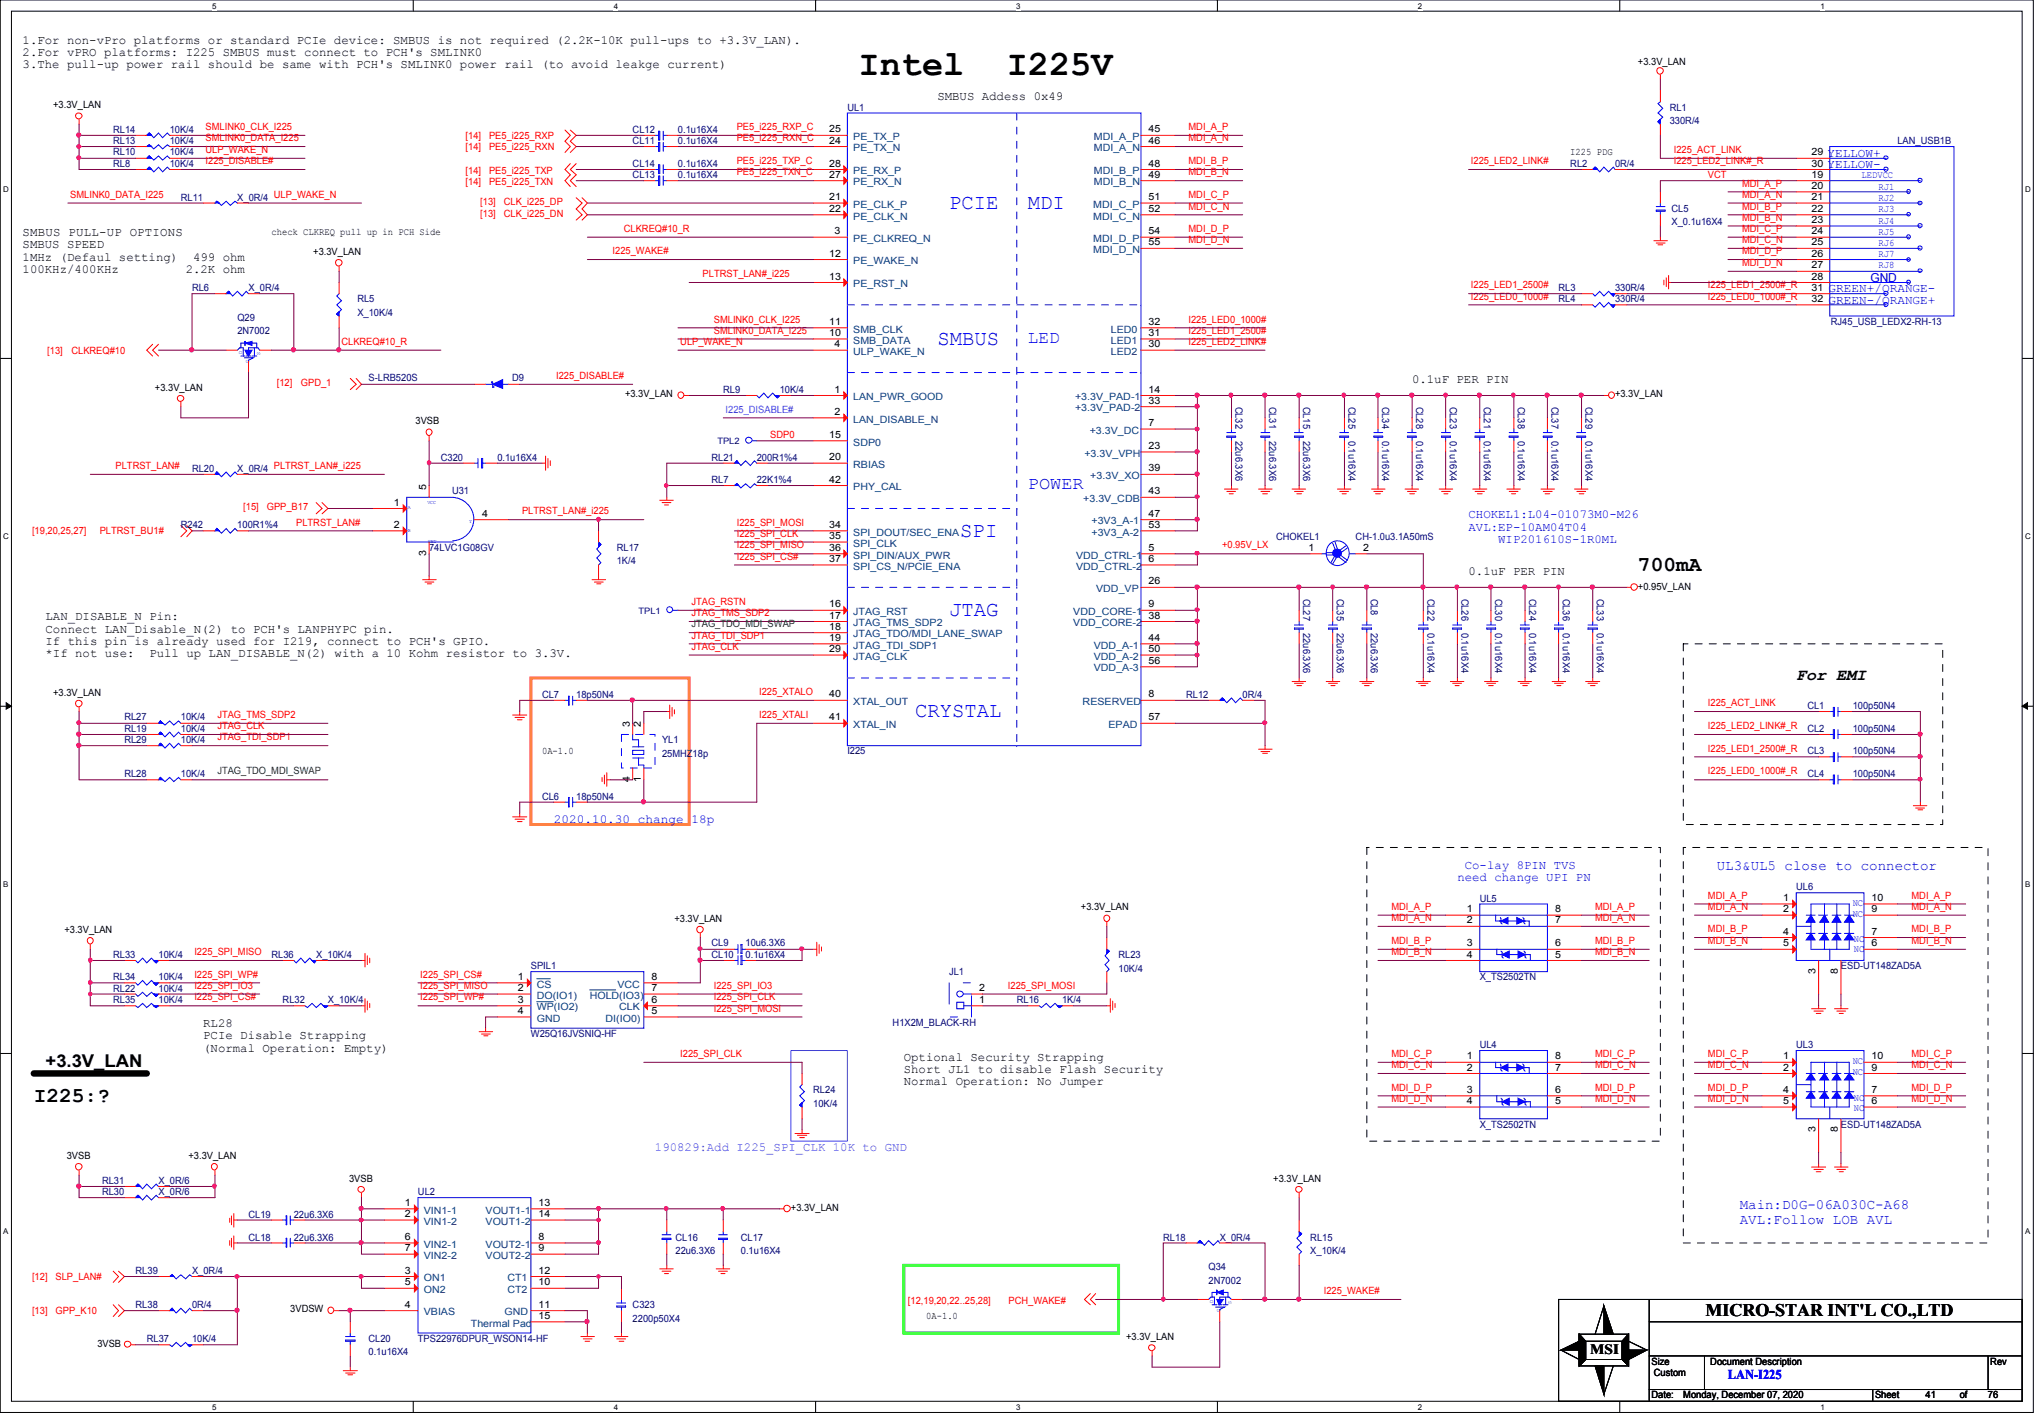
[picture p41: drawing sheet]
<svg xmlns="http://www.w3.org/2000/svg" width="294mm" height="204mm" viewBox="0 0 294 204" stroke-linecap="round" stroke-linejoin="round" font-family="sans-serif">
<defs><g id="words">
<g font-size="5.2">
<text x="123.6" y="10.8">Intel</text>
<text x="144.9" y="10.8">I225V</text>
</g>
<g font-size="3" fill="#00f">
<text x="136.6" y="30.1">PCIE</text>
<text x="148" y="30.1">MDI</text>
<text x="134.9" y="49.6">SMBUS</text>
<text x="138.2" y="77.2">SPI</text>
<text x="136.6" y="88.6">JTAG</text>
<text x="131.7" y="103.2">CRYSTAL</text>
</g>
<g font-size="3">
<text x="235.8" y="82.2">700mA</text>
<text x="4.9" y="158.6">I225:?</text>
</g>
<g font-size="2.5" fill="#00f">
<text x="148" y="49.3">LED</text>
<text x="148" y="70.4">POWER</text>
</g>
<g font-size="2.5">
<text x="6.6" y="153.5">+3.3V_LAN</text>
<text x="245.5" y="189.3">MICRO-STAR INT'L CO.,LTD</text>
</g>
<text font-size="2.4" x="258.5" y="97.9">For EMI</text>
<g font-size="2" fill="#00f">
<text x="247.1" y="125.2">UL3&amp;UL5 close to connector</text>
<text x="250.4" y="174">Main:D0G-06A030C-A68</text>
<text x="250.4" y="176">AVL:Follow LOB AVL</text>
</g>
<text font-size="2" x="228.9" y="194.7">MSI</text>
<text font-size="1.9" fill="#00f" x="248.7" y="198.4">LAN-I225</text>
<g font-size="1.8">
<text x="3.3" y="6.3">1.For non-vPro platforms or standard PCIe device: SMBUS is not required (2.2K-10K pull-ups to +3.3V_LAN).</text>
<text x="3.3" y="8">2.For vPRO platforms: I225 SMBUS must connect to PCH's SMLINK0</text>
<text x="3.3" y="9.8">3.The pull-up power rail should be same with PCH's SMLINK0 power rail (to avoid leakge current)</text>
<text x="134.9" y="14.4">SMBUS Addess 0x49</text>
<text x="3.3" y="34">SMBUS PULL-UP OPTIONS</text>
<text x="3.3" y="35.7">SMBUS SPEED</text>
<text x="3.3" y="37.5">1MHz (Defaul setting)</text>
<text x="3.3" y="39.3">100KHz/400KHz</text>
<text x="26.7" y="39.3">2.2K ohm</text>
<text x="27.8" y="37.5">499 ohm</text>
<text x="203.2" y="55">0.1uF PER PIN</text>
<text x="211.4" y="82.7">0.1uF PER PIN</text>
<text x="6.6" y="89.2">LAN_DISABLE_N Pin:</text>
<text x="6.6" y="91">Connect LAN_Disable_N(2) to PCH's LANPHYPC pin.</text>
<text x="6.6" y="92.8">If this pin is already used for I219, connect to PCH's GPIO.</text>
<text x="6.6" y="94.6">*If not use:</text>
<text x="21.5" y="94.6">Pull up LAN_DISABLE_N(2) with a 10 Kohm resistor to 3.3V.</text>
<text x="29.2" y="147.7">RL28</text>
<text x="29.2" y="149.5">PCIe Disable Strapping</text>
<text x="29.2" y="151.3">(Normal Operation: Empty)</text>
<text x="130.1" y="152.6">Optional Security Strapping</text>
<text x="130.1" y="154.3">Short JL1 to disable Flash Security</text>
<text x="130.1" y="156.1">Normal Operation: No Jumper</text>
</g>
<g font-size="1.8" fill="#00f">
<text x="263" y="22.5">YELLOW+</text>
<text x="263" y="24.2">YELLOW-</text>
<text x="269.2" y="40.6">GND</text>
<text x="263.2" y="42.1">GREEN+/ORANGE-</text>
<text x="263.2" y="43.7">GREEN-/ORANGE+</text>
<text x="211.4" y="74.6">CHOKEL1:L04-01073M0-M26</text>
<text x="211.4" y="76.4">AVL:EP-10AM04T04</text>
<text x="215.6" y="78.1">WIP201610S-1R0ML</text>
<text x="79.7" y="118.4">2020.10.30 change 18p</text>
<text x="210.8" y="125">Co-lay 8PIN TVS</text>
<text x="209.8" y="126.7">need change UPI PN</text>
</g>
<text font-size="1.8" fill="#8000ff" x="94.3" y="165.6">190829:Add I225_SPI_CLK 10K to GND</text>
<g font-size="1.4">
<text x="235.8" y="9.4">+3.3V_LAN</text>
<text x="7.7" y="15.6">+3.3V_LAN</text>
<text x="119.3" y="19">25</text>
<text x="119.3" y="20.7">24</text>
<text x="119.3" y="24">28</text>
<text x="165.3" y="19">45</text>
<text x="165.3" y="20.7">46</text>
<text x="165.3" y="24">48</text>
<text x="226" y="22.4">I225 PDG</text>
<text x="260.7" y="22.4">29</text>
<text x="260.7" y="24">30</text>
<text x="119.3" y="28.8">21</text>
<text x="119.3" y="25.6">27</text>
<text x="165.3" y="25.6">49</text>
<text x="165.3" y="28.8">51</text>
<text x="260.7" y="28.8">21</text>
<text x="260.7" y="25.6">19</text>
<text x="260.7" y="27.2">20</text>
<text x="39.1" y="33.8">check CLKREQ pull up in PCH Side</text>
<text x="119.3" y="30.5">22</text>
<text x="120.1" y="33.7">3</text>
<text x="165.3" y="30.5">52</text>
<text x="165.3" y="33.7">54</text>
<text x="165.3" y="35.3">55</text>
<text x="260.7" y="35.3">25</text>
<text x="260.7" y="32.1">23</text>
<text x="260.7" y="33.7">24</text>
<text x="260.7" y="30.5">22</text>
<text x="45.1" y="36.7">+3.3V_LAN</text>
<text x="119.3" y="40.2">13</text>
<text x="119.3" y="36.9">12</text>
<text x="260.7" y="41.8">31</text>
<text x="260.7" y="38.6">27</text>
<text x="260.7" y="40.2">28</text>
<text x="260.7" y="36.9">26</text>
<text x="119.3" y="46.7">11</text>
<text x="165.3" y="46.7">32</text>
<text x="260.7" y="43.4">32</text>
<text x="119.3" y="48.3">10</text>
<text x="120.1" y="50">4</text>
<text x="165.3" y="48.3">31</text>
<text x="165.3" y="50">30</text>
<text x="22.3" y="56.2">+3.3V_LAN</text>
<text x="90" y="57.1">+3.3V_LAN</text>
<text x="120.1" y="59.7">2</text>
<text x="120.1" y="56.5">1</text>
<text x="165.3" y="56.5">14</text>
<text x="165.3" y="58.1">33</text>
<text x="232.4" y="57.1">+3.3V_LAN</text>
<text x="59.8" y="61">3VSB</text>
<text x="119.3" y="63">15</text>
<text x="165.3" y="61.3">7</text>
<text x="165.3" y="64.6">23</text>
<text x="61.3" y="70.4" transform="rotate(-90 61.3 70.4)">5</text>
<text x="119.3" y="69.4">42</text>
<text x="119.3" y="66.2">20</text>
<text x="165.3" y="71.1">43</text>
<text x="165.3" y="67.8">39</text>
<text x="56.7" y="72.7">1</text>
<text x="56.7" y="75.9">2</text>
<text x="69.4" y="74.3">4</text>
<text x="119.3" y="75.9">34</text>
<text x="119.3" y="77.6">35</text>
<text x="165.3" y="74.3">47</text>
<text x="165.3" y="75.9">53</text>
<text x="61.3" y="79.9" transform="rotate(-90 61.3 79.9)">3</text>
<text x="119.3" y="79.2">36</text>
<text x="119.3" y="80.9">37</text>
<text x="165.3" y="80.9">6</text>
<text x="165.3" y="79.2">5</text>
<text x="188.3" y="79.2">1</text>
<text x="196.2" y="79.2">2</text>
<text x="119.3" y="89">17</text>
<text x="119.3" y="87.4">16</text>
<text x="165.3" y="84.1">26</text>
<text x="165.3" y="89">38</text>
<text x="165.3" y="87.4">9</text>
<text x="235.8" y="84.8">+0.95V_LAN</text>
<text x="119.3" y="92.2">19</text>
<text x="119.3" y="90.6">18</text>
<text x="119.3" y="93.8">29</text>
<text x="165.3" y="92.2">44</text>
<text x="165.3" y="95.5">56</text>
<text x="165.3" y="93.8">50</text>
<text x="7.7" y="100.1">+3.3V_LAN</text>
<text x="119.3" y="100.3">40</text>
<text x="165.3" y="100.3">8</text>
<text x="90.6" y="104.6" transform="rotate(-90 90.6 104.6)">3</text>
<text x="92.2" y="104.6" transform="rotate(-90 92.2 104.6)">2</text>
<text x="119.3" y="103.6">41</text>
<text x="165.3" y="103.6">57</text>
<text x="78" y="108.5">0A-1.0</text>
<text x="90.6" y="112.4" transform="rotate(-90 90.6 112.4)">4</text>
<text x="92.2" y="112.4" transform="rotate(-90 92.2 112.4)">1</text>
<text x="155.6" y="131">+3.3V_LAN</text>
<text x="211.1" y="131.2">1</text>
<text x="223.8" y="131.2">8</text>
<text x="256.7" y="129.6">1</text>
<text x="256.7" y="131.2">2</text>
<text x="269.4" y="131.2">9</text>
<text x="269.4" y="129.6">10</text>
<text x="9.3" y="134.2">+3.3V_LAN</text>
<text x="97.1" y="132.6">+3.3V_LAN</text>
<text x="211.1" y="136.1">3</text>
<text x="211.1" y="132.8">2</text>
<text x="211.1" y="137.8">4</text>
<text x="223.8" y="137.8">5</text>
<text x="223.8" y="136.1">6</text>
<text x="223.8" y="132.8">7</text>
<text x="256.7" y="134.5">4</text>
<text x="256.7" y="136.1">5</text>
<text x="269.4" y="136.1">6</text>
<text x="269.4" y="134.5">7</text>
<text x="74.5" y="141">1</text>
<text x="74.5" y="142.6">2</text>
<text x="93.8" y="141">8</text>
<text x="93.8" y="142.6">7</text>
<text x="140.9" y="142.6">2</text>
<text x="261.3" y="140.1" transform="rotate(-90 261.3 140.1)">3</text>
<text x="264.5" y="140.1" transform="rotate(-90 264.5 140.1)">8</text>
<text x="74.5" y="144.3">3</text>
<text x="74.5" y="145.9">4</text>
<text x="93.8" y="144.3">6</text>
<text x="93.8" y="145.9">5</text>
<text x="140.9" y="144.3">1</text>
<text x="211.1" y="152.4">1</text>
<text x="211.1" y="154">2</text>
<text x="223.8" y="152.4">8</text>
<text x="223.8" y="154">7</text>
<text x="256.7" y="152.4">1</text>
<text x="256.7" y="154">2</text>
<text x="269.4" y="154">9</text>
<text x="269.4" y="152.4">10</text>
<text x="211.1" y="157.2">3</text>
<text x="211.1" y="158.8">4</text>
<text x="223.8" y="158.8">5</text>
<text x="223.8" y="157.2">6</text>
<text x="256.7" y="157.2">4</text>
<text x="256.7" y="158.8">5</text>
<text x="269.4" y="158.8">6</text>
<text x="269.4" y="157.2">7</text>
<text x="9.6" y="166.7">3VSB</text>
<text x="27.1" y="166.7">+3.3V_LAN</text>
<text x="261.3" y="162.9" transform="rotate(-90 261.3 162.9)">3</text>
<text x="264.5" y="162.9" transform="rotate(-90 264.5 162.9)">8</text>
<text x="50.2" y="170">3VSB</text>
<text x="58.3" y="173.5">1</text>
<text x="77.5" y="173.5">13</text>
<text x="183.3" y="170">+3.3V_LAN</text>
<text x="58.3" y="175.1">2</text>
<text x="58.3" y="178.4">6</text>
<text x="77.5" y="178.4">8</text>
<text x="77.5" y="175.1">14</text>
<text x="113.8" y="174.2">+3.3V_LAN</text>
<text x="58.3" y="183.2">3</text>
<text x="58.3" y="184.9">5</text>
<text x="58.3" y="180">7</text>
<text x="77.5" y="180">9</text>
<text x="77.5" y="184.9">10</text>
<text x="77.5" y="183.2">12</text>
<text x="41.8" y="188.8">3VDSW</text>
<text x="58.3" y="188.1">4</text>
<text x="77.5" y="188.1">11</text>
<text x="77.5" y="189.7">15</text>
<text x="133.3" y="189.8">0A-1.0</text>
<text x="14" y="193.7">3VSB</text>
<text x="162.1" y="192.8">+3.3V_LAN</text>
<text x="237.7" y="196.3">Size</text>
<text x="238" y="198">Custom</text>
<text x="246.2" y="196.3">Document Description</text>
<text x="286.5" y="196.3">Rev</text>
<text x="237.7" y="201.2">Date:</text>
<text x="242.3" y="201.2">Monday, December 07, 2020</text>
<text x="269.9" y="201.2">Sheet</text>
<text x="277.2" y="201.2">41</text>
<text x="282.1" y="201.2">of</text>
<text x="286.1" y="201.2">76</text>
</g>
<g font-size="1.4" fill="#000080">
<text x="122" y="15.9">UL1</text>
<text x="240.3" y="15.9">RL1</text>
<text x="240.3" y="17.9">330R/4</text>
<text x="16.3" y="19.1">RL14</text>
<text x="16.3" y="20.7">RL13</text>
<text x="16.3" y="22.4">RL10</text>
<text x="24.4" y="19.1">10K/4</text>
<text x="24.4" y="20.7">10K/4</text>
<text x="24.4" y="22.4">10K/4</text>
<text x="91.1" y="19.1">CL12</text>
<text x="91.1" y="20.7">CL11</text>
<text x="97.6" y="19.1">0.1u16X4</text>
<text x="97.6" y="20.7">0.1u16X4</text>
<text x="273.1" y="20.7">LAN_USB1B</text>
<text x="16.3" y="24">RL8</text>
<text x="24.4" y="24">10K/4</text>
<text x="26" y="28.9">RL11</text>
<text x="34.2" y="28.9">X_0R/4</text>
<text x="91.1" y="24">CL14</text>
<text x="91.1" y="25.7">CL13</text>
<text x="97.6" y="24">0.1u16X4</text>
<text x="97.6" y="25.7">0.1u16X4</text>
<text x="226" y="24">RL2</text>
<text x="232.4" y="24">0R/4</text>
<text x="240.6" y="30.5">CL5</text>
<text x="240.6" y="32.4">X_0.1u16X4</text>
<text x="27.6" y="41.9">RL6</text>
<text x="35.8" y="41.9">X_0R/4</text>
<text x="224.3" y="41.9">RL3</text>
<text x="232.4" y="41.9">330R/4</text>
<text x="34.2" y="46.1">Q29</text>
<text x="51.4" y="43.5">RL5</text>
<text x="51.4" y="45.5">X_10K/4</text>
<text x="224.3" y="43.5">RL4</text>
<text x="232.4" y="43.5">330R/4</text>
<text x="263.5" y="46.7">RJ45_USB_LEDX2-RH-13</text>
<text x="34.2" y="48.1">2N7002</text>
<text x="53" y="54.9">S-LRB520S</text>
<text x="73.7" y="54.9">D9</text>
<text x="104.1" y="56.6">RL9</text>
<text x="112.2" y="56.6">10K/4</text>
<text x="177.8" y="58.5" transform="rotate(90 177.8 58.5)">CL32</text>
<text x="182.7" y="58.5" transform="rotate(90 182.7 58.5)">CL31</text>
<text x="187.6" y="58.5" transform="rotate(90 187.6 58.5)">CL15</text>
<text x="194.1" y="58.5" transform="rotate(90 194.1 58.5)">CL25</text>
<text x="198.9" y="58.5" transform="rotate(90 198.9 58.5)">CL34</text>
<text x="203.8" y="58.5" transform="rotate(90 203.8 58.5)">CL28</text>
<text x="208.7" y="58.5" transform="rotate(90 208.7 58.5)">CL23</text>
<text x="213.6" y="58.5" transform="rotate(90 213.6 58.5)">CL21</text>
<text x="218.5" y="58.5" transform="rotate(90 218.5 58.5)">CL38</text>
<text x="223.3" y="58.5" transform="rotate(90 223.3 58.5)">CL37</text>
<text x="228.2" y="58.5" transform="rotate(90 228.2 58.5)">CL29</text>
<text x="177.8" y="63.4" transform="rotate(90 177.8 63.4)">22u6.3X6</text>
<text x="182.7" y="63.4" transform="rotate(90 182.7 63.4)">22u6.3X6</text>
<text x="187.6" y="63.4" transform="rotate(90 187.6 63.4)">22u6.3X6</text>
<text x="194.1" y="63.4" transform="rotate(90 194.1 63.4)">0.1u16X4</text>
<text x="198.9" y="63.4" transform="rotate(90 198.9 63.4)">0.1u16X4</text>
<text x="203.8" y="63.4" transform="rotate(90 203.8 63.4)">0.1u16X4</text>
<text x="208.7" y="63.4" transform="rotate(90 208.7 63.4)">0.1u16X4</text>
<text x="213.6" y="63.4" transform="rotate(90 213.6 63.4)">0.1u16X4</text>
<text x="218.5" y="63.4" transform="rotate(90 218.5 63.4)">0.1u16X4</text>
<text x="223.3" y="63.4" transform="rotate(90 223.3 63.4)">0.1u16X4</text>
<text x="228.2" y="63.4" transform="rotate(90 228.2 63.4)">0.1u16X4</text>
<text x="27.6" y="67.9">RL20</text>
<text x="34.2" y="67.9">X_0R/4</text>
<text x="63.5" y="66.3">C320</text>
<text x="65.1" y="71.1">U31</text>
<text x="71.6" y="66.3">0.1u16X4</text>
<text x="102.4" y="69.5">RL7</text>
<text x="102.4" y="66.3">RL21</text>
<text x="108.9" y="69.5">22K1%4</text>
<text x="108.9" y="66.3">200R1%4</text>
<text x="26" y="76">R242</text>
<text x="34.2" y="76">100R1%4</text>
<text x="183.7" y="77.6">CHOKEL1</text>
<text x="195.1" y="77.6">CH-1.0u3.1A50mS</text>
<text x="61.8" y="79.2">74LVC1G08GV</text>
<text x="88.8" y="79.2">RL17</text>
<text x="88.8" y="81.2">1K/4</text>
<text x="187.6" y="86.1" transform="rotate(90 187.6 86.1)">CL27</text>
<text x="192.4" y="86.1" transform="rotate(90 192.4 86.1)">CL35</text>
<text x="197.3" y="86.1" transform="rotate(90 197.3 86.1)">CL8</text>
<text x="205.4" y="86.1" transform="rotate(90 205.4 86.1)">CL22</text>
<text x="210.4" y="86.1" transform="rotate(90 210.4 86.1)">CL26</text>
<text x="215.2" y="86.1" transform="rotate(90 215.2 86.1)">CL30</text>
<text x="220.1" y="86.1" transform="rotate(90 220.1 86.1)">CL24</text>
<text x="224.9" y="86.1" transform="rotate(90 224.9 86.1)">CL36</text>
<text x="229.8" y="86.1" transform="rotate(90 229.8 86.1)">CL33</text>
<text x="187.6" y="91" transform="rotate(90 187.6 91)">22u6.3X6</text>
<text x="192.4" y="91" transform="rotate(90 192.4 91)">22u6.3X6</text>
<text x="197.3" y="91" transform="rotate(90 197.3 91)">22u6.3X6</text>
<text x="205.4" y="91" transform="rotate(90 205.4 91)">0.1u16X4</text>
<text x="210.4" y="91" transform="rotate(90 210.4 91)">0.1u16X4</text>
<text x="215.2" y="91" transform="rotate(90 215.2 91)">0.1u16X4</text>
<text x="220.1" y="91" transform="rotate(90 220.1 91)">0.1u16X4</text>
<text x="224.9" y="91" transform="rotate(90 224.9 91)">0.1u16X4</text>
<text x="229.8" y="91" transform="rotate(90 229.8 91)">0.1u16X4</text>
<text x="78" y="100.4">CL7</text>
<text x="82.9" y="100.4">18p50N4</text>
<text x="170.7" y="100.4">RL12</text>
<text x="178.9" y="100.4">0R/4</text>
<text x="17.9" y="103.6">RL27</text>
<text x="17.9" y="105.3">RL19</text>
<text x="17.9" y="106.9">RL29</text>
<text x="26" y="103.6">10K/4</text>
<text x="26" y="105.3">10K/4</text>
<text x="26" y="106.9">10K/4</text>
<text x="95.3" y="106.9">YL1</text>
<text x="260.1" y="105.3">CL2</text>
<text x="260.1" y="102">CL1</text>
<text x="266.7" y="105.3">100p50N4</text>
<text x="266.7" y="102">100p50N4</text>
<text x="17.9" y="111.8">RL28</text>
<text x="26" y="111.8">10K/4</text>
<text x="95.3" y="108.9">25MHZ18p</text>
<text x="122" y="108.5">I225</text>
<text x="260.1" y="111.8">CL4</text>
<text x="260.1" y="108.5">CL3</text>
<text x="266.7" y="111.8">100p50N4</text>
<text x="266.7" y="108.5">100p50N4</text>
<text x="78" y="115.1">CL6</text>
<text x="82.9" y="115.1">18p50N4</text>
<text x="213" y="129.7">UL5</text>
<text x="258.5" y="128">UL6</text>
<text x="16.3" y="137.8">RL33</text>
<text x="22.8" y="137.8">10K/4</text>
<text x="39.1" y="137.8">RL36</text>
<text x="45.5" y="137.8">X_10K/4</text>
<text x="102.4" y="136.1">CL9</text>
<text x="102.4" y="137.8">CL10</text>
<text x="107.3" y="136.1">10u6.3X6</text>
<text x="107.3" y="137.8">0.1u16X4</text>
<text x="161" y="137.8">RL23</text>
<text x="16.3" y="142.7">RL22</text>
<text x="16.3" y="141.1">RL34</text>
<text x="22.8" y="142.7">10K/4</text>
<text x="22.8" y="141.1">10K/4</text>
<text x="76.4" y="139.4">SPIL1</text>
<text x="136.6" y="140.2">JL1</text>
<text x="161" y="139.8">10K/4</text>
<text x="213" y="141.1">X_TS2502TN</text>
<text x="265" y="139.4">ESD-UT148ZAD5A</text>
<text x="16.3" y="144.3">RL35</text>
<text x="22.8" y="144.3">10K/4</text>
<text x="40.7" y="144.3">RL32</text>
<text x="47.2" y="144.3">X_10K/4</text>
<text x="76.4" y="149.2">W25Q16JVSNIQ-HF</text>
<text x="128.5" y="147.6">H1X2M_BLACK-RH</text>
<text x="146.3" y="144.3">RL16</text>
<text x="152.9" y="144.3">1K/4</text>
<text x="213" y="150.8">UL4</text>
<text x="258.5" y="150.8">UL3</text>
<text x="117" y="157.3">RL24</text>
<text x="117" y="159.3">10K/4</text>
<text x="213" y="162.2">X_TS2502TN</text>
<text x="265" y="162.2">ESD-UT148ZAD5A</text>
<text x="14.7" y="170.3">RL31</text>
<text x="14.7" y="172">RL30</text>
<text x="22.8" y="170.3">X_0R/6</text>
<text x="22.8" y="172">X_0R/6</text>
<text x="60.2" y="172">UL2</text>
<text x="35.8" y="178.5">CL18</text>
<text x="35.8" y="175.2">CL19</text>
<text x="42.3" y="178.5">22u6.3X6</text>
<text x="42.3" y="175.2">22u6.3X6</text>
<text x="97.2" y="178.5">CL16</text>
<text x="106.6" y="178.5">CL17</text>
<text x="167.4" y="178.5">RL18</text>
<text x="175.6" y="178.5">X_0R/4</text>
<text x="188.6" y="178.5">RL15</text>
<text x="19.5" y="183.3">RL39</text>
<text x="27.6" y="183.3">X_0R/4</text>
<text x="97.2" y="180.4">22u6.3X6</text>
<text x="106.6" y="180.4">0.1u16X4</text>
<text x="173.9" y="182.7">Q34</text>
<text x="173.9" y="184.7">2N7002</text>
<text x="188.6" y="180.4">X_10K/4</text>
<text x="19.5" y="188.2">RL38</text>
<text x="27.6" y="188.2">0R/4</text>
<text x="91.1" y="188.2">C323</text>
<text x="91.1" y="190.2">2200p50X4</text>
<text x="21.1" y="193">RL37</text>
<text x="27.6" y="193">10K/4</text>
<text x="53" y="193">CL20</text>
<text x="53" y="195">0.1u16X4</text>
<text x="60.2" y="193">TPS22976DPUR_WSON14-HF</text>
</g>
<g font-size="1.4" fill="#f00">
<text x="29.6" y="18.7">SMLINK0_CLK_I225</text>
<text x="29.6" y="20.3">SMLINK0_DATA_I225</text>
<text x="29.6" y="22">ULP_WAKE_N</text>
<text x="29.6" y="23.6">I225_DISABLE#</text>
<text x="67" y="20">[14]</text>
<text x="67" y="21.6">[14]</text>
<text x="70.4" y="20">PE5_i225_RXP</text>
<text x="70.4" y="21.6">PE5_i225_RXN</text>
<text x="106" y="18.7">PE5_i225_RXP_C</text>
<text x="106" y="20.3">PE5_i225_RXN_C</text>
<text x="106" y="23.6">PE5_i225_TXP_C</text>
<text x="171.1" y="18.7">MDI_A_P</text>
<text x="171.1" y="23.6">MDI_B_P</text>
<text x="171.1" y="20.3">MDI_A_N</text>
<text x="211.7" y="23.6">I225_LED2_LINK#</text>
<text x="240.9" y="22">I225_ACT_LINK</text>
<text x="240.9" y="23.6">I225_LED2_LINK#_R</text>
<text x="10.1" y="28.4">SMLINK0_DATA_I225</text>
<text x="39.4" y="28.4">ULP_WAKE_N</text>
<text x="67" y="25">[14]</text>
<text x="67" y="26.6">[14]</text>
<text x="69.1" y="29.5">[13]</text>
<text x="70.4" y="25">PE5_i225_TXP</text>
<text x="70.4" y="26.6">PE5_i225_TXN</text>
<text x="72.5" y="29.5">CLK_i225_DP</text>
<text x="106" y="25.2">PE5_i225_TXN_C</text>
<text x="171.1" y="28.4">MDI_C_P</text>
<text x="171.1" y="25.2">MDI_B_N</text>
<text x="245.8" y="25.7">VCT</text>
<text x="250.7" y="26.8">MDI_A_P</text>
<text x="250.7" y="28.4">MDI_A_N</text>
<text x="69.1" y="31.2">[13]</text>
<text x="72.5" y="31.2">CLK_i225_DN</text>
<text x="89.8" y="33.4">CLKREQ#10_R</text>
<text x="171.1" y="30.1">MDI_C_N</text>
<text x="171.1" y="33.4">MDI_D_P</text>
<text x="171.1" y="35">MDI_D_N</text>
<text x="250.7" y="30.1">MDI_B_P</text>
<text x="250.7" y="31.7">MDI_B_N</text>
<text x="250.7" y="33.4">MDI_C_P</text>
<text x="250.7" y="35">MDI_C_N</text>
<text x="88.2" y="36.6">I225_WAKE#</text>
<text x="101.1" y="39.9">PLTRST_LAN#_i225</text>
<text x="211.7" y="41.5">I225_LED1_2500#</text>
<text x="245.8" y="41.5">I225_LED1_2500#_R</text>
<text x="250.7" y="36.6">MDI_D_P</text>
<text x="250.7" y="38.3">MDI_D_N</text>
<text x="102.7" y="46.4">SMLINK0_CLK_I225</text>
<text x="171.1" y="46.4">I225_LED0_1000#</text>
<text x="211.7" y="43.1">I225_LED0_1000#</text>
<text x="245.8" y="43.1">I225_LED0_1000#_R</text>
<text x="6.8" y="51">[13]</text>
<text x="10.3" y="51">CLKREQ#10</text>
<text x="49.1" y="49.6">CLKREQ#10_R</text>
<text x="97.9" y="49.6">ULP_WAKE_N</text>
<text x="102.7" y="48">SMLINK0_DATA_I225</text>
<text x="171.1" y="48">I225_LED1_2500#</text>
<text x="171.1" y="49.6">I225_LED2_LINK#</text>
<text x="39.8" y="55.5">[12]</text>
<text x="43.3" y="55.5">GPD_1</text>
<text x="80" y="54.5">I225_DISABLE#</text>
<text x="110.9" y="63.1">SDP0</text>
<text x="16.6" y="67.5">PLTRST_LAN#</text>
<text x="39.4" y="67.5">PLTRST_LAN#_i225</text>
<text x="4.6" y="76.9">[19,20,25,27]</text>
<text x="14.3" y="76.9">PLTRST_BU1#</text>
<text x="35" y="73.4">[15]</text>
<text x="38.4" y="73.4">GPP_B17</text>
<text x="42.6" y="75.6">PLTRST_LAN#</text>
<text x="75.1" y="74">PLTRST_LAN#_i225</text>
<text x="106" y="75.6">I225_SPI_MOSI</text>
<text x="106" y="77.2">I225_SPI_CLK</text>
<text x="106" y="78.9">I225_SPI_MISO</text>
<text x="106" y="80.5">I225_SPI_CS#</text>
<text x="175.9" y="78.9">+0.95V_LX</text>
<text x="99.5" y="87">JTAG_RSTN</text>
<text x="99.5" y="88.6">JTAG_TMS_SDP2</text>
<text x="99.5" y="91.9">JTAG_TDI_SDP1</text>
<text x="99.5" y="93.5">JTAG_CLK</text>
<text x="109.3" y="100">I225_XTALO</text>
<text x="245.8" y="101.6">I225_ACT_LINK</text>
<text x="31.3" y="103.3">JTAG_TMS_SDP2</text>
<text x="31.3" y="106.5">JTAG_TDI_SDP1</text>
<text x="31.3" y="104.9">JTAG_CLK</text>
<text x="109.3" y="103.3">I225_XTALI</text>
<text x="245.8" y="104.9">I225_LED2_LINK#_R</text>
<text x="245.8" y="108.1">I225_LED1_2500#_R</text>
<text x="245.8" y="111.4">I225_LED0_1000#_R</text>
<text x="200.3" y="130.9">MDI_A_P</text>
<text x="229.6" y="130.9">MDI_A_P</text>
<text x="245.8" y="129.3">MDI_A_P</text>
<text x="245.8" y="130.9">MDI_A_N</text>
<text x="275.1" y="129.3">MDI_A_P</text>
<text x="275.1" y="130.9">MDI_A_N</text>
<text x="28" y="137.4">I225_SPI_MISO</text>
<text x="200.3" y="132.5">MDI_A_N</text>
<text x="200.3" y="135.8">MDI_B_P</text>
<text x="200.3" y="137.4">MDI_B_N</text>
<text x="229.6" y="132.5">MDI_A_N</text>
<text x="229.6" y="135.8">MDI_B_P</text>
<text x="229.6" y="137.4">MDI_B_N</text>
<text x="245.8" y="134.1">MDI_B_P</text>
<text x="245.8" y="135.8">MDI_B_N</text>
<text x="275.1" y="134.1">MDI_B_P</text>
<text x="275.1" y="135.8">MDI_B_N</text>
<text x="28" y="143.9">I225_SPI_CS#</text>
<text x="28" y="140.6">I225_SPI_WP#</text>
<text x="28" y="142.2">I225_SPI_IO3</text>
<text x="60.5" y="140.6">I225_SPI_CS#</text>
<text x="60.5" y="142.2">I225_SPI_MISO</text>
<text x="60.5" y="143.9">I225_SPI_WP#</text>
<text x="102.7" y="142.2">I225_SPI_IO3</text>
<text x="102.7" y="143.9">I225_SPI_CLK</text>
<text x="145.1" y="142.2">I225_SPI_MOSI</text>
<text x="102.7" y="145.5">I225_SPI_MOSI</text>
<text x="97.9" y="152.1">I225_SPI_CLK</text>
<text x="200.3" y="152.1">MDI_C_P</text>
<text x="200.3" y="153.7">MDI_C_N</text>
<text x="229.6" y="152.1">MDI_C_P</text>
<text x="229.6" y="153.7">MDI_C_N</text>
<text x="245.8" y="152.1">MDI_C_P</text>
<text x="245.8" y="153.7">MDI_C_N</text>
<text x="275.1" y="152.1">MDI_C_P</text>
<text x="275.1" y="153.7">MDI_C_N</text>
<text x="200.3" y="156.9">MDI_D_P</text>
<text x="200.3" y="158.5">MDI_D_N</text>
<text x="229.6" y="156.9">MDI_D_P</text>
<text x="229.6" y="158.5">MDI_D_N</text>
<text x="245.8" y="156.9">MDI_D_P</text>
<text x="245.8" y="158.5">MDI_D_N</text>
<text x="275.1" y="156.9">MDI_D_P</text>
<text x="275.1" y="158.5">MDI_D_N</text>
<text x="4.6" y="184.1">[12]</text>
<text x="8" y="184.1">SLP_LAN#</text>
<text x="4.6" y="189">[13]</text>
<text x="8" y="189">GPP_K10</text>
<text x="130.7" y="187.5">[12,19,20,22..25,28]</text>
<text x="145.2" y="187.5">PCH_WAKE#</text>
<text x="190.5" y="186.2">I225_WAKE#</text>
</g>
<g font-size="1.4" fill="#004080">
<text x="122.8" y="20.2">PE_TX_P</text>
<text x="122.8" y="21.8">PE_TX_N</text>
<text x="157.4" y="20.2">MDI_A_P</text>
<text x="157.4" y="21.8">MDI_A_N</text>
<text x="122.8" y="29.9">PE_CLK_P</text>
<text x="122.8" y="25.1">PE_RX_P</text>
<text x="122.8" y="26.7">PE_RX_N</text>
<text x="157.3" y="29.9">MDI_C_P</text>
<text x="157.4" y="25.1">MDI_B_P</text>
<text x="157.4" y="26.7">MDI_B_N</text>
<text x="122.8" y="31.6">PE_CLK_N</text>
<text x="122.8" y="34.8">PE_CLKREQ_N</text>
<text x="157.3" y="31.6">MDI_C_N</text>
<text x="157.3" y="34.8">MDI_D_P</text>
<text x="122.8" y="41.3">PE_RST_N</text>
<text x="122.8" y="38">PE_WAKE_N</text>
<text x="157.3" y="36.4">MDI_D_N</text>
<text x="122.8" y="47.8">SMB_CLK</text>
<text x="159.9" y="47.8">LED0</text>
<text x="122.8" y="49.4">SMB_DATA</text>
<text x="122.8" y="51.1">ULP_WAKE_N</text>
<text x="159.9" y="49.4">LED1</text>
<text x="159.9" y="51.1">LED2</text>
<text x="122.8" y="57.6">LAN_PWR_GOOD</text>
<text x="154.7" y="57.6">+3.3V_PAD-1</text>
<text x="154.7" y="59.2">+3.3V_PAD-2</text>
<text x="122.8" y="60.8">LAN_DISABLE_N</text>
<text x="122.8" y="64.1">SDP0</text>
<text x="156.1" y="65.7">+3.3V_VPH</text>
<text x="156.8" y="62.4">+3.3V_DC</text>
<text x="122.8" y="70.5">PHY_CAL</text>
<text x="122.8" y="67.3">RBIAS</text>
<text x="156.9" y="68.9">+3.3V_XO</text>
<text x="122.8" y="77">SPI_DOUT/SEC_ENA</text>
<text x="155.9" y="72.2">+3.3V_CDB</text>
<text x="157.1" y="75.4">+3V3_A-1</text>
<text x="157.1" y="77">+3V3_A-2</text>
<text x="122.8" y="80.3">SPI_DIN/AUX_PWR</text>
<text x="122.8" y="78.7">SPI_CLK</text>
<text x="122.8" y="82">SPI_CS_N/PCIE_ENA</text>
<text x="154.9" y="82">VDD_CTRL-2</text>
<text x="154.9" y="80.3">VDD_CTRL-1</text>
<text x="122.8" y="88.5">JTAG_RST</text>
<text x="154.5" y="88.5">VDD_CORE-1</text>
<text x="157.8" y="85.2">VDD_VP</text>
<text x="122.8" y="93.3">JTAG_TDI_SDP1</text>
<text x="122.8" y="91.7">JTAG_TDO/MDI_LANE_SWAP</text>
<text x="122.8" y="90.1">JTAG_TMS_SDP2</text>
<text x="122.8" y="94.9">JTAG_CLK</text>
<text x="154.5" y="90.1">VDD_CORE-2</text>
<text x="157.4" y="93.3">VDD_A-1</text>
<text x="157.4" y="94.9">VDD_A-2</text>
<text x="122.8" y="101.4">XTAL_OUT</text>
<text x="155.8" y="101.4">RESERVED</text>
<text x="157.4" y="96.6">VDD_A-3</text>
<text x="122.8" y="104.7">XTAL_IN</text>
<text x="159.6" y="104.7">EPAD</text>
<text x="77.3" y="142.1">CS</text>
<text x="77.3" y="143.7">DO(IO1)</text>
<text x="84.9" y="143.7">HOLD(IO3)</text>
<text x="88.9" y="142.1">VCC</text>
<text x="77.3" y="145.4">WP(IO2)</text>
<text x="77.3" y="147">GND</text>
<text x="87.2" y="147">DI(IO0)</text>
<text x="89.1" y="145.4">CLK</text>
<text x="61" y="174.6">VIN1-1</text>
<text x="61" y="176.2">VIN1-2</text>
<text x="61" y="179.5">VIN2-1</text>
<text x="69.9" y="179.5">VOUT2-1</text>
<text x="69.9" y="176.2">VOUT1-2</text>
<text x="69.9" y="174.6">VOUT1-1</text>
<text x="61" y="184.3">ON1</text>
<text x="61" y="181.1">VIN2-2</text>
<text x="69.9" y="181.1">VOUT2-2</text>
<text x="73" y="184.3">CT1</text>
<text x="61" y="189.2">VBIAS</text>
<text x="61" y="186">ON2</text>
<text x="67.8" y="190.8">Thermal Pad</text>
<text x="72.6" y="189.2">GND</text>
<text x="73" y="186">CT2</text>
</g>
<g font-size="1.4" fill="#00f">
<text x="267.9" y="25.7">LEDVCC</text>
<text x="270.4" y="27.3">RJ1</text>
<text x="270.4" y="28.9">RJ2</text>
<text x="270.4" y="30.5">RJ3</text>
<text x="270.4" y="35.4">RJ6</text>
<text x="270.4" y="32.2">RJ4</text>
<text x="270.4" y="33.8">RJ5</text>
<text x="270.4" y="38.6">RJ8</text>
<text x="270.4" y="37">RJ7</text>
<text x="266.7" y="130.3">NC</text>
<text x="266.7" y="131.9">NC</text>
<text x="266.8" y="135.6">NC</text>
<text x="266.8" y="137">NC</text>
<text x="266.7" y="153.1">NC</text>
<text x="266.7" y="154.7">NC</text>
<text x="266.8" y="158.3">NC</text>
<text x="266.8" y="159.8">NC</text>
</g>
<text font-size="1.4" fill="#8000ff" x="104.4" y="59.4">I225_DISABLE#</text>
<g font-size="1.4" fill="#008000">
<text x="99.5" y="90.3">JTAG_TDO_MDI_SWAP</text>
<text x="31.3" y="111.4">JTAG_TDO_MDI_SWAP</text>
</g>
<g font-size="1.3" fill="#000080">
<text x="103.2" y="63.9">TPL2</text>
<text x="91.9" y="88.3">TPL1</text>
</g>
<g font-size="1.1">
<text x="30.5" y="1.3">5</text>
<text x="88.3" y="1.3">4</text>
<text x="146.3" y="1.3">3</text>
<text x="204.1" y="1.3">2</text>
<text x="262" y="1.3">1</text>
<text x=".5" y="27.6">D</text>
<text x="291.5" y="27.6">D</text>
<text x=".5" y="77.6">C</text>
<text x="291.5" y="77.6">C</text>
<text x=".5" y="127.6">B</text>
<text x="291.5" y="127.6">B</text>
<text x=".5" y="177.5">A</text>
<text x="291.5" y="177.5">A</text>
<text x="30.5" y="202.9">5</text>
<text x="88.3" y="202.9">4</text>
<text x="146.3" y="202.9">3</text>
<text x="204.1" y="202.9">2</text>
<text x="262" y="202.9">1</text>
</g>
<g font-size=".8" fill="#00f">
<text x="34.8" y="50.9" transform="rotate(-90 34.8 50.9)">D</text>
<text x="35.9" y="52.2" transform="rotate(-90 35.9 52.2)">G</text>
<text x="37.5" y="51.1" transform="rotate(-90 37.5 51.1)">S</text>
<text x="58.7" y="73.2">A</text>
<text x="58.7" y="76.5">B</text>
<text x="61.5" y="72.5">VCC</text>
<text x="67.5" y="75.2">Y</text>
<text x="61.6" y="78.1">GND</text>
<text x="174.6" y="187.5" transform="rotate(-90 174.6 187.5)">D</text>
<text x="175.6" y="188.7" transform="rotate(-90 175.6 188.7)">G</text>
<text x="177.2" y="187.5" transform="rotate(-90 177.2 187.5)">S</text>
</g>
</g></defs>
<path d="M0 0h292.7v203.2h-292.7zM1.6 1.6h289.4v200h-289.4z" fill="none" stroke="#000" stroke-width=".14"/>
<g fill="#fff">
<path d="M30.5 .3h.6v1.2h-.6z"/>
<path d="M30.5 201.9h.6v1.2h-.6z"/>
</g>
<path d="M59.5 0v1.6M59.5 201.6v1.6" fill="none" stroke="#000" stroke-width=".14"/>
<g fill="#fff">
<path d="M88.3 .3h.6v1.2h-.6z"/>
<path d="M88.3 201.9h.6v1.2h-.6z"/>
</g>
<path d="M117.4 0v1.6M117.4 201.6v1.6" fill="none" stroke="#000" stroke-width=".14"/>
<g fill="#fff">
<path d="M146.3 .3h.6v1.2h-.6z"/>
<path d="M146.3 201.9h.6v1.2h-.6z"/>
</g>
<path d="M175.2 0v1.6M175.2 201.6v1.6" fill="none" stroke="#000" stroke-width=".14"/>
<g fill="#fff">
<path d="M204.1 .3h.6v1.2h-.6z"/>
<path d="M204.1 201.9h.6v1.2h-.6z"/>
</g>
<path d="M233.1 0v1.6M233.1 201.6v1.6" fill="none" stroke="#000" stroke-width=".14"/>
<g fill="#fff">
<path d="M262 .3h.6v1.2h-.6z"/>
<path d="M262 201.9h.6v1.2h-.6z"/>
<path d="M.5 26.6h.7v1.3h-.7z"/>
<path d="M291.5 26.6h.7v1.3h-.7z"/>
<path d="M.5 76.5h.7v1.3h-.7z"/>
<path d="M291.5 76.5h.7v1.3h-.7z"/>
</g>
<path d="M0 51.6h1.6M291 51.6h1.7" fill="none" stroke="#000" stroke-width=".14"/>
<g fill="#fff">
<path d="M.5 126.6h.6v1.2h-.6z"/>
<path d="M291.5 126.6h.6v1.2h-.6z"/>
</g>
<path d="M0 101.6h1.6M.9 101.1l.7 .5-.7 .4zM291 101.6h1.7M291 101.6l.8-.5v.9z" fill="none" stroke="#000" stroke-width=".14"/>
<path d="M.9 101.1l.7 .5-.7 .4zM291 101.6l.8-.5v.9z" fill="#000"/>
<g fill="#fff">
<path d="M.5 176.5h.6v1.3h-.6z"/>
<path d="M291.5 176.5h.6v1.3h-.6z"/>
</g>
<g fill="none" stroke="#000" stroke-width=".14">
<path d="M0 151.6h1.6M291 151.6h1.7M224.3 186.9h66.7v14.7h-66.7zM224.7 194.2l2.6-1.2v1.2zM224.7 194.2l2.6 1.4M227.3 191.9l.9 1.1v2.6l-.9 .9zM227.3 191.9l.9 1.1M227.3 191.9h7.1v4.6h-7.1zM228.2 195.6l-.9 .9M228.2 193h5.3v2.6h-5.3zM229.6 196.5h1.2v4.1zM230.8 187.9l1.4 4h-1.4z"/>
<path d="M230.8 187.9l-1.2 4M232.2 196.5l-1.4 4.1M233.5 195.6l.9 .9M234.4 193l2.6 1.2M234.4 194.2h2.6l-2.6 1.4zM234.4 191.9v4.6l-.9-.9v-2.6zM234.4 191.9l-.9 1.1M237.4 199.9h53.6M237.4 195.1h53.6M237.4 190.2h53.6M237.4 186.9v14.7M245.3 195.1v4.8"/>
<path d="M269.5 199.9v1.7M286.1 195.1v4.8"/>
</g>
<path d="M4.9 154.4h16.2" fill="none" stroke="#000" stroke-width=".93"/>
<path d="M242.3 92.6h37.3v26h-37.3zM196.7 121.9h42.3v42.3h-42.3zM242.3 121.9h43.8v56.9h-43.8z" fill="none" stroke="#000" stroke-width=".14" stroke-dasharray="1 1 1 1 1 1 1 1"/>
<path d="M113.8 151.1h8.2v13.1h-8.2z" fill="none" stroke="#8000ff" stroke-width=".14"/>
<path d="M76.4 97.5h22.8v21.1h-22.8z" fill="none" stroke="#ff8000" stroke-width=".42"/>
<path d="M130.1 182h30.9v9.8h-30.9z" fill="none" stroke="#0f0" stroke-width=".42"/>
<g fill="none" stroke="#f00" stroke-width=".14">
<path d="M11.4 17.2v.7M81.3 18.7l.8 .8-.8 .8 .8 .8-.8 .8M82.1 18.7l.8 .8-.8 .8 .8 .8-.8 .8M239 10.8v.5M48.8 38.4v.6M82.1 23.5l-.8 .9 .8 .7-.8 .9 .8 .8M82.9 28.4l.9 .8-.9 .9 .9 .8-.9 .8M82.9 23.5l-.8 .9 .8 .7-.8 .9 .8 .8M83.8 28.4l.7 .8-.7 .9 .7 .8-.7 .8M238 34.6h2M238.4 35h1.3M238.6 35.2h.7"/>
<path d="M239 34.1v.5M239.8 40v1.2M240.2 39.6v2M22 49.5l-.9 .9 .9 .8M22.8 49.5l-.8 .9 .8 .8M26 57.8v.7M50.4 54.4l.9 .9-.9 .8M51.3 54.4l.7 .9-.7 .8M98.5 56.9h.7M230.8 56.9h.7M239.5 40.3v.7M240.2 40.6h.4"/>
<path d="M26 75.6l.9 .8-.9 .8M26.9 75.6l.7 .8-.7 .8M45.5 72.3l.9 .9-.9 .7M46.4 72.3l.8 .9-.8 .7M61.8 62.7v.7M78 66.6h.5M78.5 65.6v2.1M78.9 66v1.3M79.2 66.3v.7M95 72h1.9M95.3 72.3h1.3M95.6 72.6h.6"/>
<path d="M96 71.5v.5M176.2 70.4h2M176.6 70.7h1.2M176.9 71h.6M177.3 69.9v.5M181.1 70.4h2M181.5 70.7h1.3M181.7 71h.7M182.1 69.9v.5M186 70.4h1.9M186.3 70.7h1.3M186.6 71h.7"/>
<path d="M187 69.9v.5M192.5 70.4h1.9M192.8 70.7h1.3M193.2 71h.6M193.5 69.9v.5M197.4 70.4h1.9M197.7 70.7h1.3M198 71h.7M198.3 69.9v.5M202.2 70.4h2M202.6 70.7h1.2M202.9 71h.7"/>
<path d="M203.2 69.9v.5M207.1 70.4h2M207.5 70.7h1.2M207.8 71h.6M208.1 69.9v.5M212 70.4h2M212.3 70.7h1.4M212.6 71h.7M213 69.9v.5M216.9 70.4h1.9M217.2 70.7h1.3M217.6 71h.5"/>
<path d="M217.9 69.9v.5M221.8 70.4h1.9M222.1 70.7h1.3M222.4 71h.7M222.7 69.9v.5M226.6 70.4h2M227 70.7h1.2M227.3 71h.7M227.6 69.9v.5M60.8 83.4h2M61.2 83.7h1.2M61.5 84h.6"/>
<path d="M61.8 82.9v.5M85.2 83.4h2M85.6 83.7h1.2M85.9 84h.6M86.1 82.9v.5M186 98h1.9M186.3 98.3h1.3M186.6 98.6h.7M187 97.5v.5M190.9 98h1.9M191.2 98.3h1.3M191.6 98.6h.6"/>
<path d="M191.8 97.5v.5M195.7 98h2M196 98.3h1.4M196.4 98.6h.7M196.7 97.5v.5M203.8 98h2.1M204.2 98.3h1.3M204.5 98.6h.7M204.9 97.5v.5M208.7 98h2M209.1 98.3h1.3M209.4 98.6h.6"/>
<path d="M209.8 97.5v.5M213.7 98h1.9M214 98.3h1.3M214.3 98.6h.6M214.6 97.5v.5M218.5 98h1.9M218.8 98.3h1.3M219.2 98.6h.6M219.5 97.5v.5M223.4 98h1.9M223.7 98.3h1.3M224.1 98.6h.6"/>
<path d="M224.3 97.5v.5M228.2 98h2.1M228.6 98.3h1.3M228.9 98.6h.7M229.2 97.5v.5M234.1 84.5h.6M11.4 101.8v.6M73.8 117.5h2M73.8 102.9h2M74.1 117.9h1.4M74.1 103.2h1.4M74.5 118.2h.6"/>
<path d="M74.5 103.5h.6M74.8 117v.5M74.8 102.4v.5M86.7 111.8v.6M87 111.5v1.3M87.3 112.2h.5M87.3 111.2v1.9M96 102.4h.4M96.4 101.4v2M96.7 101.8v1.2M97.1 102.1v.6M181.1 107.8h2"/>
<path d="M181.5 108.1h1.3M181.7 108.4h.7M182.1 107.3v.5M275.4 115.9h1.9M275.7 116.3h1.3M276.1 116.5h.6M276.4 115.4v.5M13 135.9v.7M52 138.2h.5M52.5 137.2v1.9M52.9 137.5v1.3M53.2 137.8v.7"/>
<path d="M100.8 134.3v.6M117.1 136.6h.5M117.6 135.6v1.9M117.9 135.9v1.3M118.2 136.2v.6M159.3 132.7v.6M52 144.7h.5M52.5 143.7v1.9M52.9 144v1.3M53.2 144.4v.6M69 148.4h1.9M69.3 148.8h1.3"/>
<path d="M69.6 149h.6M69.9 147.9v.5M159.3 144.7h.5M159.8 143.7v1.9M160.1 144v1.3M160.5 144.4v.6M260.7 145.1h2.1M261.1 145.5h1.3M261.4 145.8h.7M261.7 144.7v.4M264 145.1h2M264.4 145.5h1.2"/>
<path d="M264.7 145.8h.6M265 144.7v.4M11.4 168.4v.7M30.9 168.4v.7M33.1 178.5v.7M33.1 175.3v.6M33.3 178.1v1.3M33.3 174.9v1.3M33.7 178.8h.5M33.7 175.5h.5M33.7 177.8v2M33.7 174.6v1.9"/>
<path d="M52 171.6v.7M112.2 173.9h.6M114.4 163.1h2.1M114.8 163.3h1.3M115.1 163.7h.7M115.4 162.6v.5M187 171.6v.7M260.7 167.9h2.1M261.1 168.2h1.3M261.4 168.6h.7M261.7 167.4v.5M264 167.9h2"/>
<path d="M264.4 168.2h1.2M264.7 168.6h.6M265 167.4v.5M16.3 187.7l.8 .9-.8 .8M16.3 182.9l.8 .7-.8 .9M17.1 187.7l.8 .9-.8 .8M17.1 182.9l.8 .7-.8 .9M18.9 193.5h.6M48.1 188.6h.7M49.4 197.2h2M49.7 197.5h1.4M50.1 197.8h.7"/>
<path d="M50.4 196.7v.5M83.6 192.3h2M83.9 192.6h1.3M84.2 193h.7M84.5 191.8v.5M88.4 192.3h2M88.8 192.6h1.2M89.1 193h.7M89.4 191.8v.5M89.4 188.6v1.6M89.4 185.3v1.6M95 182.5h1.9"/>
<path d="M95.3 182.9h1.3M95.6 183.2h.6M96 182v.5M103.1 182.5h1.9M103.4 182.9h1.3M103.8 183.2h.6M104.1 182v.5M156.9 186.1l-.8 .8 .8 .8M157.7 186.1l-.8 .8 .8 .8M165.8 194.4v.7"/>
<circle cx="11.4" cy="16.7" r=".45"/>
<circle cx="238.9" cy="10.2" r=".48"/>
<circle cx="48.8" cy="37.8" r=".48"/>
<circle cx="26" cy="57.3" r=".45"/>
<circle cx="98" cy="56.8" r=".45"/>
<circle cx="231.9" cy="56.8" r=".45"/>
<circle cx="61.7" cy="62.2" r=".45"/>
<circle cx="235.2" cy="84.4" r=".48"/>
<circle cx="11.3" cy="101.2" r=".48"/>
<circle cx="13" cy="135.3" r=".45"/>
<circle cx="100.7" cy="133.7" r=".48"/>
<circle cx="159.3" cy="132.1" r=".45"/>
<circle cx="11.3" cy="167.8" r=".48"/>
<circle cx="30.8" cy="167.8" r=".45"/>
<circle cx="52" cy="171.1" r=".45"/>
<circle cx="113.3" cy="173.9" r=".48"/>
<circle cx="187" cy="171.1" r=".45"/>
<circle cx="18.4" cy="193.4" r=".45"/>
<circle cx="47.6" cy="188.5" r=".45"/>
<circle cx="165.8" cy="193.9" r=".45"/>
</g>
<g fill="#000">
<path d="M224.7 194.2l2.6-1.2v1.2zM230.8 187.9l1.4 4h-1.4zM234.4 194.2h2.6l-2.6 1.4zM229.6 196.5h1.2v4.1z"/>
<path d="M227.3 191.9l.9 1.1v2.6l-.9 .9z" fill-rule="evenodd"/>
<path d="M227.3 191.9l.9 1.1v2.6l-.9 .9z" fill-rule="evenodd"/>
<path d="M227.3 191.9l.9 1.1v2.6l-.9 .9z" fill-rule="evenodd"/>
<path d="M234.4 191.9v4.6l-.9-.9v-2.6z" fill-rule="evenodd"/>
<path d="M234.4 191.9v4.6l-.9-.9v-2.6z" fill-rule="evenodd"/>
<path d="M234.4 191.9v4.6l-.9-.9v-2.6z" fill-rule="evenodd"/>
</g>
<path d="M86.1 78l.4 .3-.6 .7 .6 .7-.6 .6 .6 .6-.4 .4M88.8 187.5h1.2M88.8 187.9h1.2v.1h-1.2zM89.4 188v.6M89.4 186.9v.6" fill="none" stroke="#00f" stroke-width=".14"/>
<path d="M86.1 78l.4 .3-.4 .4 .4-.4-.4 .4z" fill-rule="evenodd" fill="#00f"/>
<path d="M86.1 78l.4 .3-.4 .4 .4-.4-.4 .4zM228.6 89.9h1.3M228.6 90.3h1.3v.2h-1.3zM229.2 90.5v.5M229.2 89.4v.5M24.4 183.6l.4-.2 .6 .6 .6-.6 .7 .6 .6-.6 .3 .2" fill="none" stroke="#00f" stroke-width=".14"/>
<path d="M86.1 76.4v1.6M86.1 81.3v1.6M229.2 91v1.6M229.2 87.8v1.6" fill="none" stroke="#f00" stroke-width=".14"/>
<path d="M24.4 183.6l.4-.2 .2 .2-.2-.2 .2 .2z" fill-rule="evenodd" fill="#00f"/>
<g fill="none" stroke="#00f" stroke-width=".14">
<path d="M94.3 19.5h.5M94.8 18.9h.2v1.3h-.2zM95.5 18.9v1.3M95.5 19.5h.5M263.4 26h13M263.4 29.2h13M263.4 32.5h13M263.4 39h13M263.4 35.7h13M263.4 27.6h11.4M263.4 30.9h11.4M263.4 34.1h11.4"/>
<path d="M263.4 37.3h11.4M263.4 22.8h8.1M263.4 24.4h8.1M263.4 21.1h17.8v24.4h-17.8zM274.5 30.7l.2-.1 .3 .2-.3 .3-.2-.1zM274.6 37.1h.3l.1 .2-.3 .3-.3-.3zM263.4 40.6h11.4M263.4 42.2h8.1M263.4 43.9h8.1M105.7 69.9l.3-.3 .6 .6 .7-.6 .7 .6 .6-.6 .3 .3M202.6 62.2h1.2M202.6 62.7h1.2v.2h-1.2z"/>
<path d="M203.2 62.9v.5M203.2 61.7v.5M214 89.9h1.3M214 90.3h1.3v.2h-1.3zM214.6 90.5v.5M214.6 89.4v.5M263.4 105.7h.5M263.9 105h.1v1.3h-.1zM264.5 105v1.3M264.5 105.7h.5M24.4 183.6l.4-.2 .2 .2-.2-.2 .2 .2z"/>
<circle cx="271.4" cy="24.3" r=".31"/>
<circle cx="271.5" cy="22.7" r=".28"/>
<circle cx="274.7" cy="34.1" r=".28"/>
<circle cx="274.7" cy="27.5" r=".28"/>
<circle cx="276.3" cy="32.5" r=".31"/>
<circle cx="276.3" cy="25.9" r=".31"/>
<circle cx="276.3" cy="35.7" r=".31"/>
<circle cx="276.4" cy="39" r=".28"/>
<circle cx="276.4" cy="29.2" r=".28"/>
<circle cx="271.4" cy="43.8" r=".31"/>
<circle cx="271.4" cy="42.2" r=".31"/>
<circle cx="274.7" cy="40.6" r=".28"/>
</g>
<g fill="none" stroke="#f00" stroke-width=".14">
<path d="M92.7 19.5h1.6M96 19.5h1.6M258.5 22.8h4.9M258.5 24.4h4.9M258.5 39h4.9M258.5 35.7h4.9M258.5 32.5h4.9M258.5 29.2h4.9M258.5 26h4.9M258.5 37.3h4.9M258.5 34.1h4.9M258.5 30.9h4.9"/>
<path d="M258.5 27.6h4.9M258.5 42.2h4.9M258.5 43.9h4.9M258.5 40.6h4.9M203.2 63.4v1.6M203.2 60.1v1.6M214.6 91v1.6M214.6 87.8v1.6M261.7 105.7h1.7M265 105.7h1.7M22.8 183.6h1.6M27.6 183.6h1.6"/>
</g>
<path d="M105.7 69.9l.3-.3 .3 .3-.3-.3 .3 .3z" fill-rule="evenodd" fill="#00f"/>
<path d="M105.7 69.9l.3-.3 .3 .3-.3-.3 .3 .3zM22.8 112.2l.3-.4 .6 .6 .7-.6 .6 .6 .7-.6 .3 .4" fill="none" stroke="#00f" stroke-width=".14"/>
<path d="M104.1 69.9h1.6M108.9 69.9h1.6" fill="none" stroke="#f00" stroke-width=".14"/>
<path d="M23.1 111.8l.3 .4h-.6l.3-.4 .3 .4z" fill-rule="evenodd" fill="#00f"/>
<path d="M23.1 111.8l.3 .4h-.6l.3-.4 .3 .4zM175.6 100.8l.3-.4 .7 .7 .7-.7 .5 .7 .7-.7 .4 .4" fill="none" stroke="#00f" stroke-width=".14"/>
<path d="M21.1 112.2h1.7M26 112.2h1.6" fill="none" stroke="#f00" stroke-width=".14"/>
<path d="M175.9 100.4l.3 .4h-.6l.3-.4 .3 .4z" fill-rule="evenodd" fill="#00f"/>
<path d="M175.9 100.4l.3 .4h-.6l.3-.4 .3 .4zM19.5 143l.4 .3 .6-.5 .6 .5 .7-.5 .7 .5 .3-.3" fill="none" stroke="#00f" stroke-width=".14"/>
<path d="M173.9 100.8h1.7M178.9 100.8h1.6" fill="none" stroke="#f00" stroke-width=".14"/>
<path d="M22.1 143h.7l-.3 .3z" fill-rule="evenodd" fill="#00f"/>
<path d="M122 16.3h42.2v91h-42.2zM181.5 62.7h1.3v.2h-1.3zM181.5 62.2h1.3M182.1 62.9v.5M182.1 61.7v.5M263.4 112.2h.5M263.9 111.5h.1v1.3h-.1zM264.5 111.5v1.3M264.5 112.2h.5M22.1 143h.7l-.3 .3z" fill="none" stroke="#00f" stroke-width=".14"/>
<path d="M182.1 63.4v1.6M182.1 60.1v1.6M261.7 112.2h1.7M265 112.2h1.7M17.9 143h1.6M22.8 143h1.6" fill="none" stroke="#f00" stroke-width=".14"/>
<path d="M146.3 16.3v91M122 43.9h42.2M122 53.6h42.2M164.2 43.9h.1M164.2 53.6h.1M122 73.2h24.3M146.3 73.2h.1M122 97.5h24.3M122 84.5h24.3M146.3 97.5h.1M146.3 84.5h.1M146.3 107.3h.1" fill="none" stroke="#fff" stroke-width=".14" stroke-dasharray="1 1 1 1 1 1 1 1"/>
<path d="M146.3 16.3v91M122 43.9h42.2M122 53.6h42.2M164.2 43.9h.1M164.2 53.6h.1M122 73.2h24.3M146.3 73.2h.1M122 97.5h24.3M122 84.5h24.3M146.3 97.5h.1M146.3 84.5h.1M146.3 107.3h.1" fill="none" stroke="#00f" stroke-width=".14" stroke-dasharray="1 1 1 1 1 1 1 1"/>
<path d="M121.5 40.1l.5 .5-.5 .5z" fill="#f00"/>
<path d="M117.1 40.6h4.9M121.5 40.1l.5 .5-.5 .5z" fill="none" stroke="#f00" stroke-width=".14"/>
<path d="M121.5 28.7l.5 .5-.5 .5z" fill="#f00"/>
<path d="M117.1 29.2h4.9M121.5 28.7l.5 .5-.5 .5z" fill="none" stroke="#f00" stroke-width=".14"/>
<path d="M121.5 30.4l.5 .5-.5 .5z" fill="#f00"/>
<path d="M117.1 19.5h4.9M117.1 30.9h4.9M117.1 21.1h4.9M121.5 30.4l.5 .5-.5 .5z" fill="none" stroke="#f00" stroke-width=".14"/>
<path d="M121.5 23.9l.5 .5-.5 .5z" fill="#f00"/>
<path d="M117.1 24.4h4.9M121.5 23.9l.5 .5-.5 .5z" fill="none" stroke="#f00" stroke-width=".14"/>
<path d="M121.5 25.5l.5 .5-.5 .5z" fill="#f00"/>
<path d="M117.1 26h4.9M121.5 25.5l.5 .5-.5 .5zM117.1 47.2h4.9M117.1 48.8h4.9" fill="none" stroke="#f00" stroke-width=".14"/>
<path d="M121.5 59.6l.5 .5-.5 .5z" fill="#f00"/>
<path d="M121.5 59.6l.5 .5-.5 .5zM164.2 47.2h4.9M164.2 48.8h4.9M164.2 50.4h4.9M117.1 60.1h4.9M117.1 92.6h4.9M117.1 91h4.9M117.1 89.4h4.9" fill="none" stroke="#f00" stroke-width=".14"/>
<path d="M121.5 93.7l.5 .5-.5 .5z" fill="#f00"/>
<path d="M117.1 94.2h4.9M121.5 93.7l.5 .5-.5 .5zM117.1 100.8h4.9" fill="none" stroke="#f00" stroke-width=".14"/>
<path d="M121.5 103.5l.5 .6-.5 .5z" fill="#f00"/>
<g fill="none" stroke="#f00" stroke-width=".14">
<path d="M164.2 19.5h4.9M117.1 37.3h4.9M164.2 21.1h4.9M164.2 24.4h4.9M164.2 26h4.9M164.2 29.2h4.9M164.2 30.9h4.9M164.2 34.1h4.9M164.2 35.7h4.9M117.1 50.4h4.9M164.2 56.9h4.9M164.2 58.5h4.9"/>
<path d="M117.1 63.4h4.9M117.1 69.9h4.9M117.1 76.4h4.9M164.2 71.5h4.9M164.2 61.7h4.9M164.2 65h4.9M164.2 68.2h4.9M164.2 79.7h4.9M164.2 92.6h4.9M164.2 95.9h4.9M164.2 84.5h4.9M164.2 94.2h4.9"/>
<path d="M164.2 89.4h4.9M164.2 87.8h4.9M164.2 81.3h4.9M117.1 104.1h4.9M121.5 103.5l.5 .6-.5 .5zM164.2 100.8h4.9M164.2 104.1h4.9"/>
</g>
<path d="M121.5 79.2l.5 .5-.5 .5z" fill="#f00"/>
<path d="M117.1 79.7h4.9M117.1 78h4.9M121.5 79.2l.5 .5-.5 .5zM117.1 81.3h4.9" fill="none" stroke="#f00" stroke-width=".14"/>
<path d="M121.5 87.3l.5 .5-.5 .5z" fill="#f00"/>
<path d="M117.1 87.8h4.9M121.5 87.3l.5 .5-.5 .5z" fill="none" stroke="#f00" stroke-width=".14"/>
<path d="M121.5 56.4l.5 .5-.5 .5z" fill="#f00"/>
<path d="M117.1 34.1h4.9M117.1 56.9h4.9M121.5 56.4l.5 .5-.5 .5zM117.1 66.6h4.9M164.2 74.8h4.9M164.2 76.4h4.9" fill="none" stroke="#f00" stroke-width=".14"/>
<path d="M239 14.6l-.4 .3 .7 .7-.7 .7 .7 .5-.7 .7 .4 .4" fill="none" stroke="#00f" stroke-width=".14"/>
<path d="M238.6 17.5l.4-.3v.7l-.4-.4 .4-.3z" fill-rule="evenodd" fill="#00f"/>
<path d="M238.6 17.5l.4-.3v.7l-.4-.4 .4-.3zM207.5 62.2h1.2M207.5 62.7h1.2v.2h-1.2zM208.1 62.9v.5M208.1 61.7v.5M213 152.8h9.7M213 151.1h9.7v9.9h-9.7z" fill="none" stroke="#00f" stroke-width=".14"/>
<path d="M239 17.9v1.6M239 13v1.6M208.1 63.4v1.6M208.1 60.1v1.6" fill="none" stroke="#f00" stroke-width=".14"/>
<path d="M216 153.6l1-.5v1l-1-.5h.4z" fill-rule="evenodd" fill="#00f"/>
<path d="M216 153.6l1-.5v1l-1-.5h.4zM216 153.3v.6" fill="none" stroke="#00f" stroke-width=".14"/>
<path d="M218.3 153.1l1 .5h-.3h.3l-1 .5z" fill-rule="evenodd" fill="#00f"/>
<path d="M213 154.4h9.7M213 157.7h9.7M213 159.3h9.7M215.3 152.8v.8h.7M215.4 157.7v.8M215.9 153.1l.1 .2M216 153.9l.2 .2M216.2 158.8l.2 .2M217 153.6h1.3M218.3 153.1l1 .5h-.3h.3l-1 .5zM219.2 153.1l.1 .2v.6l.2 .2M219.3 153.6h.8v.8" fill="none" stroke="#00f" stroke-width=".14"/>
<path d="M216.2 158.5l1-.5v1l-1-.5h.3z" fill-rule="evenodd" fill="#00f"/>
<path d="M216.2 158.5l1-.5v1l-1-.5h.3zM216.2 158.2v.6M217.2 158.5h1.3M219.5 158.2v.6l.2 .2M220.3 158.5v.8" fill="none" stroke="#00f" stroke-width=".14"/>
<path d="M218.5 158l1 .5h-.3h.3l-1 .5z" fill-rule="evenodd" fill="#00f"/>
<path d="M94.3 21.1h.5M94.8 20.5h.2v1.3h-.2zM95.5 20.5v1.3M95.5 21.1h.5M105.7 66.6l.3-.3 .6 .7 .7-.7 .7 .7 .6-.7 .3 .3M215.4 158.5h.8M216 158l.2 .2M218.5 158l1 .5h-.3h.3l-1 .5zM219.3 158l.2 .2M219.5 158.5h.8" fill="none" stroke="#00f" stroke-width=".14"/>
<path d="M92.7 21.1h1.6M96 21.1h1.6M208.1 152.8h4.9M208.1 157.7h4.9M208.1 154.4h4.9M208.1 159.3h4.9M222.7 159.3h4.9M222.7 157.7h4.9M222.7 152.8h4.9M222.7 154.4h4.9" fill="none" stroke="#f00" stroke-width=".14"/>
<path d="M106 66.3l.3 .3h-.6l.3-.3 .3 .3z" fill-rule="evenodd" fill="#00f"/>
<path d="M106 66.3l.3 .3h-.6l.3-.3 .3 .3zM176.6 62.7h1.2v.2h-1.2zM176.6 62.2h1.2M177.3 62.9v.5M177.3 61.7v.5M60.2 172.3h16.2v19.5h-16.2z" fill="none" stroke="#00f" stroke-width=".14"/>
<path d="M104.1 66.6h1.6M108.9 66.6h1.6M177.3 63.4v1.6M177.3 60.1v1.6" fill="none" stroke="#f00" stroke-width=".14"/>
<path d="M59.6 173.4l.6 .5-.6 .5z" fill="#f00"/>
<path d="M55.3 173.9h4.9M59.6 173.4l.6 .5-.6 .5z" fill="none" stroke="#f00" stroke-width=".14"/>
<path d="M59.6 175l.6 .5-.6 .5z" fill="#f00"/>
<path d="M55.3 175.5h4.9M59.6 175l.6 .5-.6 .5z" fill="none" stroke="#f00" stroke-width=".14"/>
<path d="M59.6 183.1l.6 .5-.6 .6z" fill="#f00"/>
<path d="M55.3 183.6h4.9M55.3 188.6h4.9M59.6 183.1l.6 .5-.6 .6z" fill="none" stroke="#f00" stroke-width=".14"/>
<path d="M59.6 184.8l.6 .5-.6 .5z" fill="#f00"/>
<path d="M55.3 185.3h4.9M59.6 184.8l.6 .5-.6 .5z" fill="none" stroke="#f00" stroke-width=".14"/>
<path d="M59.6 178.3l.6 .5-.6 .5z" fill="#f00"/>
<path d="M55.3 178.8h4.9M59.6 178.3l.6 .5-.6 .5z" fill="none" stroke="#f00" stroke-width=".14"/>
<path d="M59.6 179.9l.6 .5-.6 .5z" fill="#f00"/>
<path d="M59.6 179.9l.6 .5-.6 .5zM76.4 178.8h4.9M76.4 175.5h4.9M76.4 173.9h4.9M55.3 180.4h4.9M76.4 188.6h4.9M76.4 180.4h4.9M76.4 185.3h4.9M76.4 183.6h4.9M76.4 190.2h4.9" fill="none" stroke="#f00" stroke-width=".14"/>
<path d="M258.5 128.4h9.8v9.8h-9.8z" fill="none" stroke="#00f" stroke-width=".14"/>
<path d="M264.4 131.7l.6 1h-1.3z" fill-rule="evenodd" fill="#00f"/>
<path d="M264.4 131.7l.6 1h-1.3z" fill="none" stroke="#00f" stroke-width=".14"/>
<path d="M264.4 134.3l.6 .9h-1.3z" fill-rule="evenodd" fill="#00f"/>
<path d="M264.4 134.3l.6 .9h-1.3z" fill="none" stroke="#00f" stroke-width=".14"/>
<path d="M266.2 131.7l.6 1h-1.3z" fill-rule="evenodd" fill="#00f"/>
<path d="M266.2 131.7l.6 1h-1.3z" fill="none" stroke="#00f" stroke-width=".14"/>
<path d="M266.2 134.3l.6 .9h-1.3z" fill-rule="evenodd" fill="#00f"/>
<path d="M266.2 134.3l.6 .9h-1.3z" fill="none" stroke="#00f" stroke-width=".14"/>
<path d="M260.6 131.7l.6 1h-1.2z" fill-rule="evenodd" fill="#00f"/>
<path d="M260.6 131.7l.6 1h-1.2z" fill="none" stroke="#00f" stroke-width=".14"/>
<path d="M260.6 134.3l.6 .9h-1.2z" fill-rule="evenodd" fill="#00f"/>
<path d="M260.6 134.3l.6 .9h-1.2z" fill="none" stroke="#00f" stroke-width=".14"/>
<path d="M262.6 131.7l.6 1h-1.3z" fill-rule="evenodd" fill="#00f"/>
<path d="M262.6 131.7l.6 1h-1.3z" fill="none" stroke="#00f" stroke-width=".14"/>
<path d="M262.6 134.3l.6 .9h-1.3z" fill-rule="evenodd" fill="#00f"/>
<g fill="none" stroke="#00f" stroke-width=".14">
<path d="M258.5 133.3h2.1M260 131.7h1.2M260 134.3h1.2M260.6 130.1h5.6v6.5h-5.6zM261.7 131.7h1.3M261.7 134.3h1.3M262.6 134.3l.6 .9h-1.3zM262.6 130.1v6.5M263.4 136.6v1.6M263.7 131.7h1.3M263.7 134.3h1.3M264.4 130.1v6.5"/>
<path d="M265.5 131.7h1.3M265.5 134.3h1.3"/>
</g>
<path d="M268.3 136.6h4.8" fill="none" stroke="#f00" stroke-width=".14"/>
<path d="M258 129.5l.5 .6-.5 .5z" fill="#f00"/>
<path d="M253.6 130.1h4.9M258 129.5l.5 .6-.5 .5z" fill="none" stroke="#f00" stroke-width=".14"/>
<path d="M258 134.4l.5 .5-.5 .5z" fill="#f00"/>
<path d="M253.6 134.9h4.9M258 134.4l.5 .5-.5 .5z" fill="none" stroke="#f00" stroke-width=".14"/>
<path d="M258 131.2l.5 .5-.5 .5z" fill="#f00"/>
<path d="M253.6 131.7h4.9M258 131.2l.5 .5-.5 .5zM261.7 138.2v4.8" fill="none" stroke="#f00" stroke-width=".14"/>
<path d="M258 136.1l.5 .5-.5 .5z" fill="#f00"/>
<path d="M213 63.4v1.6M213 60.1v1.6M253.6 136.6h4.9M258 136.1l.5 .5-.5 .5zM265 138.2v4.8M268.3 134.9h4.8M268.3 131.7h4.8M268.3 130.1h4.8" fill="none" stroke="#f00" stroke-width=".14"/>
<g fill="none" stroke="#00f" stroke-width=".14">
<path d="M212.3 62.2h1.4M212.3 62.7h1.4v.2h-1.4zM213 62.9v.5M213 61.7v.5M173.9 186.9l.4-.3h.5v1.1M174.5 187.7h.6M174.5 185.9v.7M175 188h1.2l-.6 .4v.2M175.1 185.6v.7M175.6 186.9v-.3h1.3l.4 .3M176.1 187.7h.6M176.4 186.6v1.1"/>
<path d="M176.7 185.9v.7"/>
</g>
<path d="M175.1 186.9h1l-.5 .8z" fill-rule="evenodd" fill="#00f"/>
<path d="M175.1 186.9h1l-.5 .8zM175.3 187.7h.6" fill="none" stroke="#00f" stroke-width=".14"/>
<path d="M175.1 185.6v.3l1-.3v.7l-1-.4z" fill-rule="evenodd" fill="#00f"/>
<g fill="none" stroke="#00f" stroke-width=".14">
<path d="M94.3 24.4h.5M94.8 23.7h.2v1.3h-.2zM95.5 23.7v1.3M95.5 24.4h.5M229.2 43.9l.4 .3 .7-.7 .5 .7 .7-.7 .7 .7 .3-.3M186.3 62.7h1.3v.2h-1.3zM186.3 62.2h1.3M187 62.9v.5M187 61.7v.5M209.1 89.9h1.3M209.1 90.3h1.3v.2h-1.3zM209.8 90.5v.5"/>
<path d="M209.8 89.4v.5M263.4 102.4h.5M263.9 101.8h.1v1.2h-.1zM264.5 101.8v1.2M264.5 102.4h.5M174.5 185.9h2.2M175.1 185.6v.3l1-.3v.7l-1-.4zM175.1 185.6v.7"/>
</g>
<path d="M92.7 24.4h1.6M96 24.4h1.6M187 63.4v1.6M187 60.1v1.6M209.8 91v1.6M209.8 87.8v1.6M261.7 102.4h1.7M265 102.4h1.7M172.3 186.9h1.6M175.6 188.6v1.6M177.3 186.9h1.6" fill="none" stroke="#f00" stroke-width=".14"/>
<path d="M231.9 43.9h.6l-.3 .3z" fill-rule="evenodd" fill="#00f"/>
<path d="M231.9 43.9h.6l-.3 .3zM81.3 115.4h.5M81.8 114.7h.1v1.4h-.1zM82.4 114.7v1.4M82.4 115.4h.5M187 177.2l.3 .3-.7 .6 .7 .7-.7 .6 .7 .7-.3 .3" fill="none" stroke="#00f" stroke-width=".14"/>
<path d="M227.6 43.9h1.6M232.5 43.9h1.6M79.7 115.4h1.6M82.9 115.4h1.6" fill="none" stroke="#f00" stroke-width=".14"/>
<path d="M187 177.2l.3 .3-.3 .3 .3-.3-.3 .3z" fill-rule="evenodd" fill="#00f"/>
<path d="M217.2 62.2h1.3M217.2 62.7h1.3v.2h-1.3zM217.9 62.9v.5M217.9 61.7v.5M103.4 177.6h1.3M103.4 178.1h1.3v.2h-1.3zM104.1 178.3v.5M104.1 177.2v.4M187 177.2l.3 .3-.3 .3 .3-.3-.3 .3z" fill="none" stroke="#00f" stroke-width=".14"/>
<path d="M217.9 63.4v1.6M217.9 60.1v1.6M104.1 178.8v1.6M104.1 175.5v1.7M187 175.5v1.7M187 180.4v1.6" fill="none" stroke="#f00" stroke-width=".14"/>
<circle cx="192.5" cy="79.6" r=".62" fill="#00f"/>
<g fill="none" stroke="#00f" stroke-width=".14">
<path d="M190.2 79.7h.7M190.9 79.5h.9M190.9 79.8h.9M191.3 78.3a1.74 1.74 0 0 1 2.8 .7 1.74 1.74 0 0 1-1.6 2.4 1.82 1.82 0 0 1-1.5-1.2 1.82 1.82 0 0 1 .3-1.9zM191.8 78.1l.4 .9M192.2 78l.3 1M192.2 79.9l-.6 1M193 79.9l.9 .7M193.8 78.5l-1 .7M193.9 78.8l-.9 .7M194.3 79.7h.8M192.3 80.3l-.5 .8"/>
<path d="M192.7 80.1l1.1 .8M19.5 138.2l.4 .3 .6-.7 .6 .7 .7-.7 .7 .7 .3-.3"/>
<circle cx="192.5" cy="79.6" r=".62"/>
</g>
<path d="M188.6 79.7h1.6M195.1 79.7h1.6" fill="none" stroke="#f00" stroke-width=".14"/>
<path d="M22.1 138.2h.7l-.3 .3z" fill-rule="evenodd" fill="#00f"/>
<path d="M94.3 26h.5M94.8 25.3h.2v1.4h-.2zM95.5 25.3v1.4M95.5 26h.5M22.1 138.2h.7l-.3 .3zM76.4 139.8h16.3v8.1h-16.3z" fill="none" stroke="#00f" stroke-width=".14"/>
<path d="M92.7 26h1.6M96 26h1.6M17.9 138.2h1.6M22.8 138.2h1.6" fill="none" stroke="#f00" stroke-width=".14"/>
<path d="M75.9 140.9l.5 .5-.5 .5z" fill="#f00"/>
<path d="M71.6 141.4h4.8M71.6 143h4.8M71.6 144.7h4.8M71.6 146.3h4.8M75.9 140.9l.5 .5-.5 .5zM92.7 141.4h4.9M92.7 143h4.9" fill="none" stroke="#f00" stroke-width=".14"/>
<path d="M77.3 140.8h1.9M77.3 144.1h2.3M84.9 142.4h3.7" fill="none" stroke="#004080" stroke-width=".14"/>
<path d="M92.7 144.7l.5-.5v1z" fill="#f00"/>
<path d="M222.7 63.4v1.6M222.7 60.1v1.6M92.7 144.7l.5-.5v1zM92.7 144.7h4.9M92.7 146.3h4.9" fill="none" stroke="#f00" stroke-width=".14"/>
<path d="M70.7 55.1v-.1h.2v.7h.2v-.2M222.1 62.2h1.3M222.1 62.7h1.3v.2h-1.3zM222.7 62.9v.5M222.7 61.7v.5" fill="none" stroke="#00f" stroke-width=".14"/>
<path d="M70.9 55.3l1.4-.7v1.3z" fill="#00f"/>
<path d="M69.9 55.3h1M70.9 55.3l1.4-.7v1.3zM72.3 55.3h.9M172.3 178.8l.4-.3 .7 .7 .5-.7 .7 .7 .7-.7 .3 .3" fill="none" stroke="#00f" stroke-width=".14"/>
<path d="M68.3 55.3h1.6M73.2 55.3h1.6" fill="none" stroke="#f00" stroke-width=".14"/>
<path d="M172.7 178.5l.3 .3h-.7l.4-.3 .3 .3z" fill-rule="evenodd" fill="#00f"/>
<path d="M229.2 42.2l.4 .4 .7-.7 .5 .7 .7-.7 .7 .7 .3-.4M172.7 178.5l.3 .3h-.7l.4-.3 .3 .3z" fill="none" stroke="#00f" stroke-width=".14"/>
<path d="M170.7 178.8h1.6M175.6 178.8h1.7" fill="none" stroke="#f00" stroke-width=".14"/>
<path d="M231.9 42.2h.6l-.3 .4z" fill-rule="evenodd" fill="#00f"/>
<path d="M231.9 42.2h.6l-.3 .4zM258.5 151.1h9.8v9.9h-9.8z" fill="none" stroke="#00f" stroke-width=".14"/>
<path d="M227.6 42.2h1.6M232.5 42.2h1.6" fill="none" stroke="#f00" stroke-width=".14"/>
<path d="M264.4 154.4l.6 1h-1.3z" fill-rule="evenodd" fill="#00f"/>
<path d="M264.4 154.4l.6 1h-1.3z" fill="none" stroke="#00f" stroke-width=".14"/>
<path d="M264.4 157.1l.6 .9h-1.3z" fill-rule="evenodd" fill="#00f"/>
<path d="M264.4 157.1l.6 .9h-1.3z" fill="none" stroke="#00f" stroke-width=".14"/>
<path d="M266.2 154.4l.6 1h-1.3z" fill-rule="evenodd" fill="#00f"/>
<path d="M266.2 154.4l.6 1h-1.3z" fill="none" stroke="#00f" stroke-width=".14"/>
<path d="M266.2 157.1l.6 .9h-1.3z" fill-rule="evenodd" fill="#00f"/>
<path d="M266.2 157.1l.6 .9h-1.3z" fill="none" stroke="#00f" stroke-width=".14"/>
<path d="M260.6 154.4l.6 1h-1.2z" fill-rule="evenodd" fill="#00f"/>
<path d="M260.6 154.4l.6 1h-1.2z" fill="none" stroke="#00f" stroke-width=".14"/>
<path d="M260.6 157.1l.6 .9h-1.2z" fill-rule="evenodd" fill="#00f"/>
<path d="M260.6 157.1l.6 .9h-1.2z" fill="none" stroke="#00f" stroke-width=".14"/>
<path d="M262.6 154.4l.6 1h-1.3z" fill-rule="evenodd" fill="#00f"/>
<path d="M262.6 154.4l.6 1h-1.3z" fill="none" stroke="#00f" stroke-width=".14"/>
<path d="M262.6 157.1l.6 .9h-1.3z" fill-rule="evenodd" fill="#00f"/>
<g fill="none" stroke="#00f" stroke-width=".14">
<path d="M258.5 156h2.1M260 154.4h1.2M260 157.1h1.2M260.6 152.8h5.6v6.5h-5.6zM261.7 154.4h1.3M261.7 157.1h1.3M262.6 157.1l.6 .9h-1.3zM262.6 152.8v6.5M263.4 159.3v1.7M263.7 154.4h1.3M263.7 157.1h1.3M264.4 152.8v6.5"/>
<path d="M265.5 154.4h1.3M265.5 157.1h1.3"/>
</g>
<path d="M268.3 159.3h4.8" fill="none" stroke="#f00" stroke-width=".14"/>
<path d="M258 152.3l.5 .5-.5 .5z" fill="#f00"/>
<path d="M253.6 152.8h4.9M258 152.3l.5 .5-.5 .5z" fill="none" stroke="#f00" stroke-width=".14"/>
<path d="M258 157.1l.5 .6-.5 .5z" fill="#f00"/>
<path d="M253.6 157.7h4.9M258 157.1l.5 .6-.5 .5z" fill="none" stroke="#f00" stroke-width=".14"/>
<path d="M258 153.9l.5 .5-.5 .5z" fill="#f00"/>
<path d="M253.6 154.4h4.9M258 153.9l.5 .5-.5 .5zM261.7 161v4.8" fill="none" stroke="#f00" stroke-width=".14"/>
<path d="M258 158.8l.5 .5-.5 .5z" fill="#f00"/>
<path d="M227.6 63.4v1.6M227.6 60.1v1.6M253.6 159.3h4.9M258 158.8l.5 .5-.5 .5zM268.3 157.7h4.8M268.3 154.4h4.8M268.3 152.8h4.8M96 178.8v1.6M96 175.5v1.7M265 161v4.8" fill="none" stroke="#f00" stroke-width=".14"/>
<path d="M227 62.2h1.2M227 62.7h1.2v.2h-1.2zM227.6 62.9v.5M227.6 61.7v.5M19.5 144.7l.4 .3 .6-.6 .6 .6 .7-.6 .7 .6 .3-.3M95.3 177.6h1.3M95.3 178.1h1.3v.2h-1.3zM96 178.3v.5M96 177.2v.4" fill="none" stroke="#00f" stroke-width=".14"/>
<path d="M22.1 144.7h.7l-.3 .3z" fill-rule="evenodd" fill="#00f"/>
<path d="M30.9 68.2l.3-.3 .7 .7 .7-.7 .5 .7 .7-.7 .4 .3M22.1 144.7h.7l-.3 .3z" fill="none" stroke="#00f" stroke-width=".14"/>
<path d="M17.9 144.7h1.6M22.8 144.7h1.6" fill="none" stroke="#f00" stroke-width=".14"/>
<path d="M31.2 67.9l.3 .3h-.6l.3-.3 .3 .3z" fill-rule="evenodd" fill="#00f"/>
<path d="M31.2 67.9l.3 .3h-.6l.3-.3 .3 .3zM105.7 136.6h.5M106.2 135.9v1.3M106.6 135.9h.2v1.3h-.2zM106.8 136.6h.5M19.5 170.7l.4-.3 .6 .6 .6-.6 .7 .6 .7-.6 .3 .3" fill="none" stroke="#00f" stroke-width=".14"/>
<path d="M29.2 68.2h1.7M34.2 68.2h1.6M104.1 136.6h1.6M107.3 136.6h1.6" fill="none" stroke="#f00" stroke-width=".14"/>
<path d="M19.9 170.4l.3 .3h-.7l.4-.3 .3 .3z" fill-rule="evenodd" fill="#00f"/>
<g fill="none" stroke="#00f" stroke-width=".14">
<path d="M21.1 19.5l.4-.4 .6 .7 .7-.7 .6 .7 .7-.7 .3 .4M137.7 144.2h1v.9h-1zM138.7 143h1.1M138.7 144.7h1.1M19.9 170.4l.3 .3h-.7l.4-.3 .3 .3z"/>
<circle cx="138.2" cy="143" r=".45"/>
</g>
<path d="M139.8 144.7h1.6M139.8 143h1.6M17.9 170.7h1.6M22.8 170.7h1.6" fill="none" stroke="#f00" stroke-width=".14"/>
<path d="M136.6 141.4h3.2v4.9h-3.2z" fill="none" stroke="#fff" stroke-width=".14" stroke-dasharray="3 2 1 2"/>
<path d="M136.6 141.4h3.2v4.9h-3.2z" fill="none" stroke="#00f" stroke-width=".14" stroke-dasharray="3 2 1 2"/>
<path d="M21.5 19.1l.3 .4h-.7l.4-.4 .3 .4z" fill-rule="evenodd" fill="#00f"/>
<g fill="none" stroke="#00f" stroke-width=".14">
<path d="M21.5 19.1l.3 .4h-.7l.4-.4 .3 .4zM48.8 42.2l-.3 .4 .6 .7-.6 .6 .6 .6-.6 .7 .3 .3M96.9 87.8h.7M191.2 90.3h1.3v.2h-1.3zM191.2 89.9h1.3M191.8 90.5v.5M191.8 89.4v.5M91.1 109.1h1.6M91.1 107.4h1.6M91.1 108h1.6v.5h-1.6zM91.1 105.7v.7h.8v1M91.9 109.1v1h.8v.4"/>
<circle cx="96.4" cy="87.7" r=".42"/>
</g>
<path d="M19.5 19.5h1.6M24.4 19.5h1.6M97.6 87.8h.1M191.8 91v1.6M191.8 87.8v1.6M91.1 104.1v1.6M91.1 110.5v1.7M92.7 110.5v1.7M92.7 104.1v1.6" fill="none" stroke="#f00" stroke-width=".14"/>
<path d="M89.4 105.7h4.9v4.8h-4.9z" fill="none" stroke="#fff" stroke-width=".14" stroke-dasharray="1 1 1 1 1 1 1 1"/>
<path d="M89.4 105.7h4.9v4.8h-4.9z" fill="none" stroke="#00f" stroke-width=".14" stroke-dasharray="1 1 1 1 1 1 1 1"/>
<path d="M48.5 45.2l.3-.3v.6l-.3-.3 .3-.3z" fill-rule="evenodd" fill="#00f"/>
<path d="M229.2 24.4l.4-.4 .7 .7 .5-.7 .7 .7 .7-.7 .3 .4M48.5 45.2l.3-.3v.6l-.3-.3 .3-.3z" fill="none" stroke="#00f" stroke-width=".14"/>
<path d="M48.8 45.5v1.7M48.8 40.6v1.6" fill="none" stroke="#f00" stroke-width=".14"/>
<path d="M229.6 24l.3 .4h-.7l.4-.4 .3 .4z" fill-rule="evenodd" fill="#00f"/>
<path d="M229.6 24l.3 .4h-.7l.4-.4 .3 .4zM43.9 144.7l.3 .3 .7-.6 .6 .6 .7-.6 .7 .6 .3-.3M40.7 178.8h.5M41.2 178.1h.1v1.3h-.1zM41.8 178.1v1.3M41.8 178.8h.5" fill="none" stroke="#00f" stroke-width=".14"/>
<path d="M227.6 24.4h1.6M232.5 24.4h1.6M39.1 178.8h1.6M42.3 178.8h1.6" fill="none" stroke="#f00" stroke-width=".14"/>
<path d="M46.5 144.7h.7l-.3 .3z" fill-rule="evenodd" fill="#00f"/>
<path d="M64.9 71.5h-6.4v6.5h6.7M65 71.5a3.1 3.1 0 0 1 3.2 3.1 3.1 3.1 0 0 1-3.1 3.2M46.5 144.7h.7l-.3 .3z" fill="none" stroke="#00f" stroke-width=".14"/>
<path d="M42.3 144.7h1.6M47.2 144.7h1.6" fill="none" stroke="#f00" stroke-width=".14"/>
<path d="M58 72.6l.5 .6-.5 .5z" fill="#f00"/>
<path d="M53.6 73.2h4.9M58 72.6l.5 .6-.5 .5z" fill="none" stroke="#f00" stroke-width=".14"/>
<path d="M58 75.9l.5 .5-.5 .5z" fill="#f00"/>
<path d="M53.6 76.4h4.9M58 75.9l.5 .5-.5 .5zM61.8 69.9v1.6M61.8 78v1.7M68.3 74.8h4.9" fill="none" stroke="#f00" stroke-width=".14"/>
<path d="M24.4 193.5l.4 .2 .6-.6 .6 .6 .7-.6 .6 .6 .3-.2" fill="none" stroke="#00f" stroke-width=".14"/>
<path d="M27 193.5h.6l-.3 .2z" fill-rule="evenodd" fill="#00f"/>
<path d="M186.3 90.3h1.3v.2h-1.3zM186.3 89.9h1.3M187 90.5v.5M187 89.4v.5M149.6 144.7l.3 .3 .7-.6 .6 .6 .6-.6 .7 .6 .4-.3M27 193.5h.6l-.3 .2z" fill="none" stroke="#00f" stroke-width=".14"/>
<path d="M187 91v1.6M187 87.8v1.6M22.8 193.5h1.6M27.6 193.5h1.6" fill="none" stroke="#f00" stroke-width=".14"/>
<path d="M152.2 144.7h.7l-.4 .3z" fill-rule="evenodd" fill="#00f"/>
<path d="M152.2 144.7h.7l-.4 .3zM19.5 172.3l.4-.3 .6 .6 .6-.6 .7 .6 .7-.6 .3 .3" fill="none" stroke="#00f" stroke-width=".14"/>
<path d="M148 144.7h1.6M152.9 144.7h1.6" fill="none" stroke="#f00" stroke-width=".14"/>
<path d="M19.9 172l.3 .3h-.7l.4-.3 .3 .3z" fill-rule="evenodd" fill="#00f"/>
<path d="M68.3 66.6h.5M68.8 66v1.3M69.3 66h.2v1.3h-.2zM69.5 66.6h.4M159.3 136.6l.3 .2-.6 .7 .6 .7-.6 .6 .6 .6-.3 .4M19.9 172l.3 .3h-.7l.4-.3 .3 .3zM40.7 175.5h.5M41.2 174.9h.1v1.3h-.1zM41.8 174.9v1.3M41.8 175.5h.5" fill="none" stroke="#00f" stroke-width=".14"/>
<path d="M66.7 66.6h1.6M69.9 66.6h1.7M17.9 172.3h1.6M22.8 172.3h1.6M39.1 175.5h1.6M42.3 175.5h1.6" fill="none" stroke="#f00" stroke-width=".14"/>
<path d="M159.3 136.6l.3 .2-.3 .4 .3-.4-.3 .4z" fill-rule="evenodd" fill="#00f"/>
<path d="M159.3 136.6l.3 .2-.3 .4 .3-.4-.3 .4zM115.4 156l-.3 .4 .7 .7-.7 .6 .7 .6-.7 .7 .3 .3" fill="none" stroke="#00f" stroke-width=".14"/>
<path d="M159.3 134.9v1.7M159.3 139.8v1.6" fill="none" stroke="#f00" stroke-width=".14"/>
<path d="M115.1 159l.3-.3v.6l-.3-.3 .3-.3z" fill-rule="evenodd" fill="#00f"/>
<path d="M19.5 141.4l.4 .3 .6-.6 .6 .6 .7-.6 .7 .6 .3-.3M115.1 159l.3-.3v.6l-.3-.3 .3-.3z" fill="none" stroke="#00f" stroke-width=".14"/>
<path d="M115.4 159.3v1.7M115.4 154.4v1.6" fill="none" stroke="#f00" stroke-width=".14"/>
<path d="M22.1 141.4h.7l-.3 .3z" fill-rule="evenodd" fill="#00f"/>
<path d="M21.1 21.1l.4-.3 .6 .6 .7-.6 .6 .6 .7-.6 .3 .3M22.1 141.4h.7l-.3 .3z" fill="none" stroke="#00f" stroke-width=".14"/>
<path d="M17.9 141.4h1.6M22.8 141.4h1.6" fill="none" stroke="#f00" stroke-width=".14"/>
<path d="M21.1 21.1l.4-.3 .3 .3-.3-.3 .3 .3z" fill-rule="evenodd" fill="#00f"/>
<g fill="none" stroke="#00f" stroke-width=".14">
<path d="M21.1 21.1l.4-.3 .3 .3-.3-.3 .3 .3zM196 90.3h1.4v.2h-1.4zM196 89.9h1.4M196.7 90.5v.5M196.7 89.4v.5M223.7 89.9h1.3M223.7 90.3h1.3v.2h-1.3zM224.3 90.5v.5M224.3 89.4v.5M22.8 104.1l.3-.4 .6 .6 .7-.6 .6 .6 .7-.6 .3 .4M105.7 138.2h.5M106.2 137.5v1.3"/>
<path d="M106.6 137.5h.2v1.3h-.2zM106.8 138.2h.5"/>
</g>
<path d="M19.5 21.1h1.6M24.4 21.1h1.6M196.7 91v1.6M196.7 87.8v1.6M224.3 91v1.6M224.3 87.8v1.6M104.1 138.2h1.6M107.3 138.2h1.6" fill="none" stroke="#f00" stroke-width=".14"/>
<path d="M23.1 103.7l.3 .4h-.6l.3-.4 .3 .4z" fill-rule="evenodd" fill="#00f"/>
<path d="M108.9 56.9l.4 .3 .6-.6 .6 .6 .7-.6 .7 .6 .3-.3M192.8 62.2h1.3M192.8 62.7h1.3v.2h-1.3zM193.5 62.9v.5M193.5 61.7v.5M23.1 103.7l.3 .4h-.6l.3-.4 .3 .4z" fill="none" stroke="#00f" stroke-width=".14"/>
<path d="M193.5 63.4v1.6M193.5 60.1v1.6M21.1 104.1h1.7M26 104.1h1.6" fill="none" stroke="#f00" stroke-width=".14"/>
<path d="M111.5 56.9h.7l-.3 .3z" fill-rule="evenodd" fill="#00f"/>
<path d="M21.1 22.8l.4-.4 .6 .6 .7-.6 .6 .6 .7-.6 .3 .4M111.5 56.9h.7l-.3 .3z" fill="none" stroke="#00f" stroke-width=".14"/>
<path d="M107.3 56.9h1.6M112.2 56.9h1.6" fill="none" stroke="#f00" stroke-width=".14"/>
<path d="M21.5 22.4l.3 .4h-.7l.4-.4 .3 .4z" fill-rule="evenodd" fill="#00f"/>
<path d="M21.5 22.4l.3 .4h-.7l.4-.4 .3 .4zM24.4 188.6l.4-.4 .6 .7 .6-.7 .7 .7 .6-.7 .3 .4" fill="none" stroke="#00f" stroke-width=".14"/>
<path d="M19.5 22.8h1.6M24.4 22.8h1.6" fill="none" stroke="#f00" stroke-width=".14"/>
<path d="M24.8 188.2l.2 .4h-.6l.4-.4 .2 .4z" fill-rule="evenodd" fill="#00f"/>
<path d="M30.9 76.4l.3-.4 .7 .7 .7-.7 .5 .7 .7-.7 .4 .4M24.8 188.2l.2 .4h-.6l.4-.4 .2 .4z" fill="none" stroke="#00f" stroke-width=".14"/>
<path d="M22.8 188.6h1.6M27.6 188.6h1.6" fill="none" stroke="#f00" stroke-width=".14"/>
<path d="M31.2 76l.3 .4h-.6l.3-.4 .3 .4z" fill-rule="evenodd" fill="#00f"/>
<path d="M31.2 76l.3 .4h-.6l.3-.4 .3 .4zM204.2 89.9h1.3M204.2 90.3h1.3v.2h-1.3zM204.9 90.5v.5M204.9 89.4v.5M218.8 89.9h1.3M218.8 90.3h1.3v.2h-1.3zM219.5 90.5v.5M219.5 89.4v.5M22.8 105.7l.3-.4 .6 .7 .7-.7 .6 .7 .7-.7 .3 .4" fill="none" stroke="#00f" stroke-width=".14"/>
<path d="M29.2 76.4h1.7M34.2 76.4h1.6M204.9 91v1.6M204.9 87.8v1.6M219.5 91v1.6M219.5 87.8v1.6" fill="none" stroke="#f00" stroke-width=".14"/>
<path d="M23.1 105.3l.3 .4h-.6l.3-.4 .3 .4z" fill-rule="evenodd" fill="#00f"/>
<path d="M34.2 50.4l.3-.4h.5v1.2M34.7 51.2h.6M34.7 49.4v.6M35.2 51.5h1.2l-.6 .3v.2M35.3 49.1v.6M35.8 50.4v-.4h1.3l.3 .4M36.3 51.2h.7M36.6 50v1.2M37 49.4v.6M23.1 105.3l.3 .4h-.6l.3-.4 .3 .4z" fill="none" stroke="#00f" stroke-width=".14"/>
<path d="M21.1 105.7h1.7M26 105.7h1.6" fill="none" stroke="#f00" stroke-width=".14"/>
<path d="M35.3 50.4h1l-.5 .8z" fill-rule="evenodd" fill="#00f"/>
<path d="M35.3 50.4h1l-.5 .8zM35.4 51.2h.7" fill="none" stroke="#00f" stroke-width=".14"/>
<path d="M35.3 49.1v.3l1-.3v.6l-1-.3z" fill-rule="evenodd" fill="#00f"/>
<path d="M34.7 49.4h2.3M35.3 49.1v.3l1-.3v.6l-1-.3zM35.3 49.1v.6M42.3 138.2l.3 .3 .7-.7 .6 .7 .7-.7 .7 .7 .2-.3" fill="none" stroke="#00f" stroke-width=".14"/>
<path d="M32.6 50.4h1.6M35.8 52v1.6M37.4 50.4h1.7" fill="none" stroke="#f00" stroke-width=".14"/>
<path d="M44.9 138.2h.6l-.2 .3z" fill-rule="evenodd" fill="#00f"/>
<path d="M30.9 29.2l.3-.2 .7 .5 .7-.5 .5 .5 .7-.5 .4 .2M44.9 138.2h.6l-.2 .3z" fill="none" stroke="#00f" stroke-width=".14"/>
<path d="M40.7 138.2h1.6M45.5 138.2h1.7" fill="none" stroke="#f00" stroke-width=".14"/>
<path d="M31.2 29l.3 .2h-.6l.3-.2 .3 .2z" fill-rule="evenodd" fill="#00f"/>
<path d="M31.2 29l.3 .2h-.6l.3-.2 .3 .2zM197.7 62.2h1.3M197.7 62.7h1.3v.2h-1.3zM198.3 62.9v.5M198.3 61.7v.5M213 131.7h9.7M213 130.1h9.7v9.7h-9.7z" fill="none" stroke="#00f" stroke-width=".14"/>
<path d="M29.2 29.2h1.7M34.2 29.2h1.6M198.3 63.4v1.6M198.3 60.1v1.6" fill="none" stroke="#f00" stroke-width=".14"/>
<path d="M216 132.5l1-.5v.9l-1-.4h.4z" fill-rule="evenodd" fill="#00f"/>
<path d="M216 132.5l1-.5v.9l-1-.4h.4zM216 132.2v.6" fill="none" stroke="#00f" stroke-width=".14"/>
<path d="M218.3 132l1 .5h-.3h.3l-1 .4z" fill-rule="evenodd" fill="#00f"/>
<path d="M213 133.3h9.7M213 136.6h9.7M213 138.2h9.7M215.3 131.7v.8h.7M215.4 136.6v.7M215.9 132l.1 .2M216 132.8l.2 .1M216.2 137.7l.2 .1M217 132.5h1.3M218.3 132l1 .5h-.3h.3l-1 .4zM219.2 132l.1 .2v.6l.2 .1M219.3 132.5h.8v.8" fill="none" stroke="#00f" stroke-width=".14"/>
<path d="M216.2 137.3l1-.5v1l-1-.5h.3z" fill-rule="evenodd" fill="#00f"/>
<path d="M216.2 137.3l1-.5v1l-1-.5h.3zM216.2 137v.7M217.2 137.3h1.3M219.5 137v.7l.2 .1M220.3 137.3v.9" fill="none" stroke="#00f" stroke-width=".14"/>
<path d="M218.5 136.8l1 .5h-.3h.3l-1 .5z" fill-rule="evenodd" fill="#00f"/>
<g fill="none" stroke="#00f" stroke-width=".14">
<path d="M21.1 24.4l.4-.4 .6 .7 .7-.7 .6 .7 .7-.7 .3 .4M108.3 63.4h.6M263.4 108.9h.5M263.9 108.3h.1v1.3h-.1zM264.5 108.3v1.3M264.5 108.9h.5M215.4 137.3h.8M216 136.8l.2 .2M218.5 136.8l1 .5h-.3h.3l-1 .5zM219.3 136.8l.2 .2M219.5 137.3h.8"/>
<circle cx="107.8" cy="63.3" r=".45"/>
</g>
<path d="M108.9 63.4h.1M261.7 108.9h1.7M265 108.9h1.7M208.1 131.7h4.9M208.1 136.6h4.9M208.1 133.3h4.9M208.1 138.2h4.9M222.7 138.2h4.9M222.7 136.6h4.9M222.7 131.7h4.9M222.7 133.3h4.9" fill="none" stroke="#f00" stroke-width=".14"/>
<path d="M21.5 24l.3 .4h-.7l.4-.4 .3 .4z" fill-rule="evenodd" fill="#00f"/>
<g fill="none" stroke="#00f" stroke-width=".14">
<path d="M21.5 24l.3 .4h-.7l.4-.4 .3 .4zM238.4 29.7h1.3M238.4 30.2h1.3v.2h-1.3zM239 30.4v.5M239 29.2v.5M22.8 107.3l.3-.4 .6 .7 .7-.7 .6 .7 .7-.7 .3 .4M81.3 100.8h.5M81.8 100.2h.1v1.2h-.1zM82.4 100.2v1.2M82.4 100.8h.5M49.7 192.3h1.4M49.7 192.8h1.4v.2h-1.4z"/>
<path d="M50.4 193v.5M50.4 191.8v.5"/>
</g>
<path d="M19.5 24.4h1.6M24.4 24.4h1.6M239 30.9v1.6M239 27.6v1.6M79.7 100.8h1.6M82.9 100.8h1.6M50.4 193.5v1.6M50.4 190.2v1.6" fill="none" stroke="#f00" stroke-width=".14"/>
<path d="M23.1 106.9l.3 .4h-.6l.3-.4 .3 .4z" fill-rule="evenodd" fill="#00f"/>
<path d="M32.6 42.2l.3-.3 .6 .7 .7-.7 .6 .7 .6-.7 .4 .3M23.1 106.9l.3 .4h-.6l.3-.4 .3 .4z" fill="none" stroke="#00f" stroke-width=".14"/>
<path d="M21.1 107.3h1.7M26 107.3h1.6" fill="none" stroke="#f00" stroke-width=".14"/>
<path d="M32.9 41.9l.2 .3h-.5l.3-.3 .2 .3z" fill-rule="evenodd" fill="#00f"/>
<path d="M32.9 41.9l.2 .3h-.5l.3-.3 .2 .3z" fill="none" stroke="#00f" stroke-width=".14"/>
<path d="M30.9 42.2h1.7M35.8 42.2h1.6" fill="none" stroke="#f00" stroke-width=".14"/>
<path d="M55.3 188.6h-4.9v1.6" fill="none" stroke="#800040" stroke-width=".14"/>
<circle cx="50.4" cy="188.5" r=".31" fill="#f0f"/>
<circle cx="50.4" cy="188.5" r=".31" fill="none" stroke="#f0f" stroke-width=".14"/>
<path d="M55.3 173.9h-3.3v1.6M48.8 188.6h1.6M50.4 195.1v1.6" fill="none" stroke="#800040" stroke-width=".14"/>
<circle cx="52" cy="175.5" r=".28" fill="#f0f"/>
<circle cx="52" cy="175.5" r=".28" fill="none" stroke="#f0f" stroke-width=".14"/>
<path d="M55.3 178.8h-3.3v1.6h3.3" fill="none" stroke="#800040" stroke-width=".14"/>
<circle cx="52" cy="178.8" r=".31" fill="#f0f"/>
<circle cx="52" cy="178.8" r=".31" fill="none" stroke="#f0f" stroke-width=".14"/>
<path d="M55.3 175.5h-3.3v3.3M81.3 173.9h4.8M81.3 175.5h4.8M55.3 183.6h-3.3v1.7h3.3" fill="none" stroke="#800040" stroke-width=".14"/>
<path d="M85.9 175.4l.2-.1 .3 .2-.3 .3-.1-.1z" fill-rule="evenodd" fill="#f0f"/>
<path d="M85.9 175.4l.2-.1 .3 .2-.3 .3-.1-.1z" fill="none" stroke="#f0f" stroke-width=".14"/>
<path d="M81.3 178.8h4.8M86.1 173.9v4.9M86.1 178.8v1.6h-4.8" fill="none" stroke="#800040" stroke-width=".14"/>
<circle cx="86.1" cy="178.8" r=".28" fill="#f0f"/>
<circle cx="86.1" cy="178.8" r=".28" fill="none" stroke="#f0f" stroke-width=".14"/>
<path d="M52 172.3v1.6" fill="none" stroke="#800040" stroke-width=".14"/>
<circle cx="52" cy="173.9" r=".31" fill="#f0f"/>
<circle cx="52" cy="173.9" r=".31" fill="none" stroke="#f0f" stroke-width=".14"/>
<path d="M34.2 178.8h4.9M34.2 175.5h4.9M43.9 178.8h8.1M43.9 175.5h8.1M81.3 188.6h3.2v1.6h-3.2" fill="none" stroke="#800040" stroke-width=".14"/>
<circle cx="84.5" cy="190.1" r=".31" fill="#f0f"/>
<circle cx="84.5" cy="190.1" r=".31" fill="none" stroke="#f0f" stroke-width=".14"/>
<path d="M81.3 183.6h4.8M84.5 190.2v1.6M86.1 183.6h3.3M86.1 183.6v1.7h-4.8" fill="none" stroke="#800040" stroke-width=".14"/>
<path d="M85.9 183.5l.2-.1 .3 .2-.3 .3-.1-.1z" fill-rule="evenodd" fill="#f0f"/>
<path d="M85.9 183.5l.2-.1 .3 .2-.3 .3-.1-.1z" fill="none" stroke="#f0f" stroke-width=".14"/>
<path d="M34.2 183.6h17.8M89.4 190.2v1.6M89.4 183.6v1.7" fill="none" stroke="#800040" stroke-width=".14"/>
<circle cx="52" cy="183.7" r=".28" fill="#f0f"/>
<circle cx="52" cy="183.7" r=".28" fill="none" stroke="#f0f" stroke-width=".14"/>
<circle cx="34.1" cy="183.7" r=".28" fill="#f0f"/>
<circle cx="34.1" cy="183.7" r=".28" fill="none" stroke="#f0f" stroke-width=".14"/>
<path d="M87.8 112.2h3.3M86.1 173.9h9.9v1.6M96 180.4v1.6M104.1 180.4v1.6" fill="none" stroke="#800040" stroke-width=".14"/>
<circle cx="95.9" cy="173.9" r=".28" fill="#f0f"/>
<circle cx="95.9" cy="173.9" r=".28" fill="none" stroke="#f0f" stroke-width=".14"/>
<circle cx="86.1" cy="173.9" r=".28" fill="#f0f"/>
<circle cx="86.1" cy="173.9" r=".28" fill="none" stroke="#f0f" stroke-width=".14"/>
<path d="M96 173.9h16.2" fill="none" stroke="#800040" stroke-width=".14"/>
<circle cx="104" cy="173.9" r=".28" fill="#f0f"/>
<circle cx="104" cy="173.9" r=".28" fill="none" stroke="#f0f" stroke-width=".14"/>
<path d="M104.1 173.9v1.6M34.2 188.6v4.9" fill="none" stroke="#800040" stroke-width=".14"/>
<circle cx="34.1" cy="188.5" r=".31" fill="#f0f"/>
<circle cx="34.1" cy="188.5" r=".31" fill="none" stroke="#f0f" stroke-width=".14"/>
<path d="M52 55.3h16.3M74.8 55.3h16.3M61.8 63.4v3.2h4.9M61.8 66.6v3.3M71.6 66.6h6.4M17.9 188.6h4.9M19.5 193.5h3.3M29.2 193.5h5" fill="none" stroke="#800040" stroke-width=".14"/>
<circle cx="61.7" cy="66.6" r=".28" fill="#f0f"/>
<circle cx="61.7" cy="66.6" r=".28" fill="none" stroke="#f0f" stroke-width=".14"/>
<path d="M27.6 76.4h1.6M35.8 76.4h17.8M61.8 79.7v3.2M73.2 74.8h12.9" fill="none" stroke="#800040" stroke-width=".14"/>
<circle cx="86.1" cy="74.7" r=".28" fill="#f0f"/>
<circle cx="86.1" cy="74.7" r=".28" fill="none" stroke="#f0f" stroke-width=".14"/>
<path d="M47.2 73.2h6.4M92.7 74.8h-6.6v1.6M191.8 92.6v4.9M196.7 92.6v4.9M266.7 102.4h9.7v3.3M34.2 183.6v5" fill="none" stroke="#800040" stroke-width=".14"/>
<circle cx="276.3" cy="105.6" r=".31" fill="#f0f"/>
<circle cx="276.3" cy="105.6" r=".31" fill="none" stroke="#f0f" stroke-width=".14"/>
<path d="M239 19.5v3.3h19.5M239 11.3v1.7M211.4 24.4h16.2M239 32.5v1.6M258.5 26h-19.5v1.6M211.4 43.9h16.2M211.4 42.2h16.2M234.1 42.2h24.4M234.1 43.9h24.4M240.6 40.6h17.9M266.7 105.7h9.7M266.7 108.9h9.7" fill="none" stroke="#800040" stroke-width=".14"/>
<circle cx="276.3" cy="108.8" r=".31" fill="#f0f"/>
<circle cx="276.3" cy="108.8" r=".31" fill="none" stroke="#f0f" stroke-width=".14"/>
<path d="M169.1 48.8h13M266.7 112.2h9.7" fill="none" stroke="#800040" stroke-width=".14"/>
<circle cx="276.4" cy="112.1" r=".28" fill="#f0f"/>
<circle cx="276.4" cy="112.1" r=".28" fill="none" stroke="#f0f" stroke-width=".14"/>
<path d="M84.5 37.3h32.6M104.1 60.1h13M92.7 115.4h16.2M276.4 112.2v3.2" fill="none" stroke="#800040" stroke-width=".14"/>
<circle cx="92.6" cy="115.4" r=".31" fill="#f0f"/>
<circle cx="92.6" cy="115.4" r=".31" fill="none" stroke="#f0f" stroke-width=".14"/>
<path d="M79.7 115.4h-4.9v1.6M79.7 100.8h-4.9v1.6M91.1 100.8v3.3M92.7 112.2v3.2h-8.2" fill="none" stroke="#800040" stroke-width=".14"/>
<circle cx="91" cy="100.7" r=".31" fill="#f0f"/>
<circle cx="91" cy="100.7" r=".31" fill="none" stroke="#f0f" stroke-width=".14"/>
<path d="M97.6 48.8h19.5M97.6 47.2h19.5M97.6 50.4h19.5M99.2 56.9h8.1M113.8 56.9h3.3M96 69.9h8.1M108.9 63.4h8.2M110.5 69.9h6.6M187 92.6v4.9M84.5 100.8h32.6M96 102.4h-3.3v1.7" fill="none" stroke="#800040" stroke-width=".14"/>
<path d="M95.7 69.7l.2-.1 .2 .3-.2 .2-.2-.1z" fill-rule="evenodd" fill="#f0f"/>
<path d="M95.7 69.7l.2-.1 .2 .3-.2 .2-.2-.1z" fill="none" stroke="#f0f" stroke-width=".14"/>
<path d="M169.1 56.9h3.2M104.1 66.6h-8.1v4.9M110.5 66.6h6.6M169.1 76.4h3.2" fill="none" stroke="#800040" stroke-width=".14"/>
<circle cx="172.3" cy="56.8" r=".31" fill="#f0f"/>
<circle cx="172.3" cy="56.8" r=".31" fill="none" stroke="#f0f" stroke-width=".14"/>
<path d="M169.1 58.5h3.2v3.2" fill="none" stroke="#800040" stroke-width=".14"/>
<circle cx="172.3" cy="58.5" r=".31" fill="#f0f"/>
<circle cx="172.3" cy="58.5" r=".31" fill="none" stroke="#f0f" stroke-width=".14"/>
<path d="M219.5 84.5h4.8" fill="none" stroke="#800040" stroke-width=".14"/>
<circle cx="224.3" cy="84.4" r=".28" fill="#f0f"/>
<circle cx="224.3" cy="84.4" r=".28" fill="none" stroke="#f0f" stroke-width=".14"/>
<circle cx="219.4" cy="84.4" r=".31" fill="#f0f"/>
<circle cx="219.4" cy="84.4" r=".31" fill="none" stroke="#f0f" stroke-width=".14"/>
<path d="M169.1 61.7h3.2v3.3" fill="none" stroke="#800040" stroke-width=".14"/>
<circle cx="172.3" cy="65" r=".31" fill="#f0f"/>
<circle cx="172.3" cy="65" r=".31" fill="none" stroke="#f0f" stroke-width=".14"/>
<circle cx="172.3" cy="61.7" r=".28" fill="#f0f"/>
<circle cx="172.3" cy="61.7" r=".28" fill="none" stroke="#f0f" stroke-width=".14"/>
<path d="M169.1 65h3.2v3.2h-3.2" fill="none" stroke="#800040" stroke-width=".14"/>
<circle cx="172.3" cy="68.2" r=".31" fill="#f0f"/>
<circle cx="172.3" cy="68.2" r=".31" fill="none" stroke="#f0f" stroke-width=".14"/>
<path d="M169.1 71.5h3.2M172.3 68.2v3.3M172.3 71.5v3.3" fill="none" stroke="#800040" stroke-width=".14"/>
<circle cx="172.3" cy="71.5" r=".28" fill="#f0f"/>
<circle cx="172.3" cy="71.5" r=".28" fill="none" stroke="#f0f" stroke-width=".14"/>
<path d="M169.1 74.8h3.2" fill="none" stroke="#800040" stroke-width=".14"/>
<circle cx="172.3" cy="74.7" r=".31" fill="#f0f"/>
<circle cx="172.3" cy="74.7" r=".31" fill="none" stroke="#f0f" stroke-width=".14"/>
<path d="M169.1 79.7h3.2M172.3 79.7h16.3M172.3 74.8v1.6M172.3 79.7v1.6h-3.2M214.6 92.6v4.9M219.5 92.6v4.9" fill="none" stroke="#800040" stroke-width=".14"/>
<circle cx="172.3" cy="79.6" r=".28" fill="#f0f"/>
<circle cx="172.3" cy="79.6" r=".28" fill="none" stroke="#f0f" stroke-width=".14"/>
<path d="M169.1 84.5h3.2v3.3" fill="none" stroke="#800040" stroke-width=".14"/>
<circle cx="172.3" cy="87.7" r=".28" fill="#f0f"/>
<circle cx="172.3" cy="87.7" r=".28" fill="none" stroke="#f0f" stroke-width=".14"/>
<path d="M169.1 95.9h3.2M169.1 87.8h3.2v1.6M214.6 84.5v3.3" fill="none" stroke="#800040" stroke-width=".14"/>
<circle cx="214.5" cy="84.4" r=".31" fill="#f0f"/>
<circle cx="214.5" cy="84.4" r=".31" fill="none" stroke="#f0f" stroke-width=".14"/>
<path d="M169.1 89.4h3.2v3.2" fill="none" stroke="#800040" stroke-width=".14"/>
<circle cx="172.3" cy="92.6" r=".31" fill="#f0f"/>
<circle cx="172.3" cy="92.6" r=".31" fill="none" stroke="#f0f" stroke-width=".14"/>
<circle cx="172.3" cy="89.4" r=".31" fill="#f0f"/>
<circle cx="172.3" cy="89.4" r=".31" fill="none" stroke="#f0f" stroke-width=".14"/>
<path d="M169.1 92.6h3.2v1.6" fill="none" stroke="#800040" stroke-width=".14"/>
<circle cx="172.3" cy="94.3" r=".28" fill="#f0f"/>
<circle cx="172.3" cy="94.3" r=".28" fill="none" stroke="#f0f" stroke-width=".14"/>
<path d="M169.1 94.2h3.2v1.7M219.5 84.5v3.3M224.3 84.5v3.3M13 136.6v1.6M13 143v1.7h4.9M17.9 141.4h-4.9v1.6h4.9M24.4 144.7h17.9M24.4 141.4h13M24.4 143h13M48.8 144.7h3.2" fill="none" stroke="#800040" stroke-width=".14"/>
<path d="M12.8 142.9l.2-.1 .2 .2-.2 .3-.2-.1z" fill-rule="evenodd" fill="#f0f"/>
<path d="M12.8 142.9l.2-.1 .2 .2-.2 .3-.2-.1z" fill="none" stroke="#f0f" stroke-width=".14"/>
<path d="M224.3 84.5h4.9v3.3M224.3 92.6v4.9M229.2 92.6v4.9" fill="none" stroke="#800040" stroke-width=".14"/>
<circle cx="229.2" cy="84.4" r=".31" fill="#f0f"/>
<circle cx="229.2" cy="84.4" r=".31" fill="none" stroke="#f0f" stroke-width=".14"/>
<path d="M172.3 56.9v1.6M214.6 84.5h4.9M243.9 105.7h17.8M100.8 136.6h3.3" fill="none" stroke="#800040" stroke-width=".14"/>
<circle cx="100.8" cy="136.5" r=".28" fill="#f0f"/>
<circle cx="100.8" cy="136.5" r=".28" fill="none" stroke="#f0f" stroke-width=".14"/>
<path d="M100.8 138.2h3.3M108.9 136.6h6.5v1.6h-6.5M115.4 136.6h1.7" fill="none" stroke="#800040" stroke-width=".14"/>
<circle cx="115.4" cy="136.5" r=".28" fill="#f0f"/>
<circle cx="115.4" cy="136.5" r=".28" fill="none" stroke="#f0f" stroke-width=".14"/>
<path d="M100.8 136.6v4.8" fill="none" stroke="#800040" stroke-width=".14"/>
<circle cx="100.7" cy="138.1" r=".31" fill="#f0f"/>
<circle cx="100.7" cy="138.1" r=".31" fill="none" stroke="#f0f" stroke-width=".14"/>
<g fill="none" stroke="#800040" stroke-width=".14">
<path d="M177.3 56.9v3.2M177.3 65v4.9M182.1 65v4.9M187 65v4.9M100.8 134.9v1.7M60.2 141.4h11.4M60.2 143h11.4M60.2 144.7h11.4M71.6 146.3h-1.7v1.6M97.6 143h17.8M97.6 144.7h17.8M97.6 146.3h17.8"/>
<path d="M97.6 141.4h3.2"/>
</g>
<circle cx="177.1" cy="56.8" r=".28" fill="#f0f"/>
<circle cx="177.1" cy="56.8" r=".28" fill="none" stroke="#f0f" stroke-width=".14"/>
<path d="M177.3 56.9h4.8M182.1 56.9v3.2M182.1 56.9h4.9" fill="none" stroke="#800040" stroke-width=".14"/>
<circle cx="186.9" cy="56.8" r=".31" fill="#f0f"/>
<circle cx="186.9" cy="56.8" r=".31" fill="none" stroke="#f0f" stroke-width=".14"/>
<circle cx="182" cy="56.8" r=".31" fill="#f0f"/>
<circle cx="182" cy="56.8" r=".31" fill="none" stroke="#f0f" stroke-width=".14"/>
<path d="M11.4 17.9v1.6M26 19.5h17.9M11.4 21.1h8.1M26 21.1h17.9M193.5 56.9h-6.5v3.2M193.5 65v4.9M229.2 84.5h4.9M159.3 133.3v1.6M141.4 144.7h6.6M154.5 144.7h4.8M159.3 141.4v1.6h-17.9" fill="none" stroke="#800040" stroke-width=".14"/>
<circle cx="11.3" cy="19.4" r=".31" fill="#f0f"/>
<circle cx="11.3" cy="19.4" r=".31" fill="none" stroke="#f0f" stroke-width=".14"/>
<path d="M19.5 19.5h-8.1v1.6M193.5 56.9v3.2M198.3 65v4.9M203.2 65v4.9M208.1 65v4.9M213 65v4.9M217.9 65v4.9M222.7 65v4.9M227.6 65v4.9" fill="none" stroke="#800040" stroke-width=".14"/>
<circle cx="193.4" cy="56.8" r=".28" fill="#f0f"/>
<circle cx="193.4" cy="56.8" r=".28" fill="none" stroke="#f0f" stroke-width=".14"/>
<path d="M193.5 56.9h4.8M198.3 56.9v3.2M198.3 56.9h4.9" fill="none" stroke="#800040" stroke-width=".14"/>
<circle cx="203.2" cy="56.8" r=".31" fill="#f0f"/>
<circle cx="203.2" cy="56.8" r=".31" fill="none" stroke="#f0f" stroke-width=".14"/>
<circle cx="198.3" cy="56.8" r=".31" fill="#f0f"/>
<circle cx="198.3" cy="56.8" r=".31" fill="none" stroke="#f0f" stroke-width=".14"/>
<path d="M203.2 60.1v-3.2h4.9v3.2" fill="none" stroke="#800040" stroke-width=".14"/>
<circle cx="208" cy="56.8" r=".28" fill="#f0f"/>
<circle cx="208" cy="56.8" r=".28" fill="none" stroke="#f0f" stroke-width=".14"/>
<path d="M208.1 56.9h4.9M213 56.9v3.2M213 56.9h4.9" fill="none" stroke="#800040" stroke-width=".14"/>
<circle cx="212.9" cy="56.8" r=".31" fill="#f0f"/>
<circle cx="212.9" cy="56.8" r=".31" fill="none" stroke="#f0f" stroke-width=".14"/>
<path d="M222.7 56.9h-4.8v3.2" fill="none" stroke="#800040" stroke-width=".14"/>
<circle cx="222.7" cy="56.8" r=".31" fill="#f0f"/>
<circle cx="222.7" cy="56.8" r=".31" fill="none" stroke="#f0f" stroke-width=".14"/>
<circle cx="217.8" cy="56.8" r=".28" fill="#f0f"/>
<circle cx="217.8" cy="56.8" r=".28" fill="none" stroke="#f0f" stroke-width=".14"/>
<path d="M227.6 56.9h-4.9v3.2M227.6 56.9v3.2M227.6 56.9h3.2M243.9 108.9h17.8" fill="none" stroke="#800040" stroke-width=".14"/>
<circle cx="227.6" cy="56.8" r=".31" fill="#f0f"/>
<circle cx="227.6" cy="56.8" r=".31" fill="none" stroke="#f0f" stroke-width=".14"/>
<g fill="none" stroke="#800040" stroke-width=".14">
<path d="M97.6 87.8h19.5M99.2 89.4h17.9M99.2 91h17.9M99.2 92.6h17.9M99.2 94.2h17.9M11.4 102.4v1.7M11.4 112.2h9.7M27.6 104.1h19.6M27.6 107.3h19.6M27.6 112.2h19.6M27.6 105.7h19.6M117.1 104.1h-8.2v11.3"/>
<path d="M243.9 112.2h17.8"/>
</g>
<circle cx="11.4" cy="104" r=".28" fill="#f0f"/>
<circle cx="11.4" cy="104" r=".28" fill="none" stroke="#f0f" stroke-width=".14"/>
<path d="M21.1 104.1h-9.7v1.6h9.7" fill="none" stroke="#800040" stroke-width=".14"/>
<circle cx="11.3" cy="105.6" r=".31" fill="#f0f"/>
<circle cx="11.3" cy="105.6" r=".31" fill="none" stroke="#f0f" stroke-width=".14"/>
<path d="M11.4 105.7v1.6h9.7" fill="none" stroke="#800040" stroke-width=".14"/>
<circle cx="11.3" cy="107.2" r=".31" fill="#f0f"/>
<circle cx="11.3" cy="107.2" r=".31" fill="none" stroke="#f0f" stroke-width=".14"/>
<g fill="none" stroke="#800040" stroke-width=".14">
<path d="M11.4 22.8h8.1M26 22.8h17.9M84.5 29.2h32.6M84.5 30.9h32.6M234.1 24.4h24.4M248.7 27.6h9.8M248.7 29.2h9.8M248.7 30.9h9.8M248.7 32.5h9.8M248.7 34.1h9.8M248.7 35.7h9.8M248.7 37.3h9.8"/>
<path d="M248.7 39h9.8M169.1 47.2h13M169.1 50.4h13M105.7 76.4h11.4M105.7 78h11.4M105.7 79.7h11.4M105.7 81.3h11.4M11.4 107.3v4.9M243.9 102.4h17.8M198.3 131.7h9.8M198.3 133.3h9.8M198.3 136.6h9.8"/>
<path d="M198.3 138.2h9.8M227.6 131.7h9.8M227.6 133.3h9.8M227.6 136.6h9.8M227.6 138.2h9.8M243.9 130.1h9.7M243.9 131.7h9.7M243.9 134.9h9.7M243.9 136.6h9.7M273.1 130.1h9.8M273.1 131.7h9.8M273.1 134.9h9.8"/>
<path d="M273.1 136.6h9.8M198.3 152.8h9.8M198.3 154.4h9.8M198.3 157.7h9.8M198.3 159.3h9.8M227.6 152.8h9.8M227.6 154.4h9.8M227.6 157.7h9.8M227.6 159.3h9.8M243.9 152.8h9.7M243.9 154.4h9.7M243.9 157.7h9.7"/>
<path d="M243.9 159.3h9.7M261.7 143v1.7M265 143v1.7M273.1 152.8h9.8M273.1 154.4h9.8M273.1 157.7h9.8M273.1 159.3h9.8M261.7 165.8v1.6M265 165.8v1.6"/>
</g>
<circle cx="11.4" cy="22.7" r=".28" fill="#f0f"/>
<circle cx="11.4" cy="22.7" r=".28" fill="none" stroke="#f0f" stroke-width=".14"/>
<path d="M11.4 21.1v1.7" fill="none" stroke="#800040" stroke-width=".14"/>
<circle cx="11.4" cy="21.1" r=".28" fill="#f0f"/>
<circle cx="11.4" cy="21.1" r=".28" fill="none" stroke="#f0f" stroke-width=".14"/>
<path d="M9.8 29.2h19.4M35.8 29.2h16.2M182.1 100.8v3.3" fill="none" stroke="#800040" stroke-width=".14"/>
<circle cx="182" cy="104" r=".28" fill="#f0f"/>
<circle cx="182" cy="104" r=".28" fill="none" stroke="#f0f" stroke-width=".14"/>
<path d="M172.3 84.5h14.7" fill="none" stroke="#800040" stroke-width=".14"/>
<circle cx="186.9" cy="84.4" r=".31" fill="#f0f"/>
<circle cx="186.9" cy="84.4" r=".31" fill="none" stroke="#f0f" stroke-width=".14"/>
<circle cx="172.3" cy="84.4" r=".31" fill="#f0f"/>
<circle cx="172.3" cy="84.4" r=".31" fill="none" stroke="#f0f" stroke-width=".14"/>
<path d="M169.1 19.5h9.8M169.1 29.2h9.8M169.1 24.4h9.8M169.1 26h9.8M169.1 21.1h9.8M169.1 30.9h9.8M169.1 34.1h9.8M169.1 35.7h9.8M172.3 56.9h5M191.8 84.5h-4.8v3.3M204.9 84.5h4.9" fill="none" stroke="#800040" stroke-width=".14"/>
<circle cx="191.8" cy="84.4" r=".28" fill="#f0f"/>
<circle cx="191.8" cy="84.4" r=".28" fill="none" stroke="#f0f" stroke-width=".14"/>
<path d="M196.7 79.7h8.2v4.8M196.7 84.5h-4.9v3.3M196.7 84.5v3.3M196.7 84.5h8.2M204.9 84.5v3.3M204.9 92.6v4.9M209.8 84.5v3.3M209.8 92.6v4.9M180.5 100.8h1.6M276.4 105.7v6.5" fill="none" stroke="#800040" stroke-width=".14"/>
<circle cx="204.8" cy="84.4" r=".31" fill="#f0f"/>
<circle cx="204.8" cy="84.4" r=".31" fill="none" stroke="#f0f" stroke-width=".14"/>
<circle cx="196.7" cy="84.4" r=".31" fill="#f0f"/>
<circle cx="196.7" cy="84.4" r=".31" fill="none" stroke="#f0f" stroke-width=".14"/>
<path d="M209.8 84.5h4.8M169.1 104.1h13v3.2M169.1 100.8h4.8" fill="none" stroke="#800040" stroke-width=".14"/>
<circle cx="209.7" cy="84.4" r=".28" fill="#f0f"/>
<circle cx="209.7" cy="84.4" r=".28" fill="none" stroke="#f0f" stroke-width=".14"/>
<path d="M84.5 34.1h32.6M11.4 169.1v1.6M11.4 170.7v1.6M11.4 170.7h6.5" fill="none" stroke="#800040" stroke-width=".14"/>
<circle cx="11.3" cy="170.6" r=".31" fill="#f0f"/>
<circle cx="11.3" cy="170.6" r=".31" fill="none" stroke="#f0f" stroke-width=".14"/>
<path d="M11.4 172.3h6.5M30.9 169.1v1.6h-6.5" fill="none" stroke="#800040" stroke-width=".14"/>
<circle cx="30.8" cy="170.6" r=".28" fill="#f0f"/>
<circle cx="30.8" cy="170.6" r=".28" fill="none" stroke="#f0f" stroke-width=".14"/>
<path d="M30.9 170.7v1.6h-6.5M177.3 178.8h4.8v8.1h-3.2M187 172.3v3.2M17.9 183.6h4.9M29.2 188.6h5M29.2 183.6h5M157.7 186.9h9.7M175.6 190.2v6.5h-9.8v-1.6M187 182v4.9h14.6" fill="none" stroke="#800040" stroke-width=".14"/>
<circle cx="182" cy="186.9" r=".31" fill="#f0f"/>
<circle cx="182" cy="186.9" r=".31" fill="none" stroke="#f0f" stroke-width=".14"/>
<path d="M182.1 186.9h4.9" fill="none" stroke="#800040" stroke-width=".14"/>
<circle cx="186.9" cy="186.9" r=".31" fill="#f0f"/>
<circle cx="186.9" cy="186.9" r=".31" fill="none" stroke="#f0f" stroke-width=".14"/>
<path d="M170.7 178.8h-3.3v8.1" fill="none" stroke="#800040" stroke-width=".14"/>
<circle cx="167.4" cy="186.9" r=".28" fill="#f0f"/>
<circle cx="167.4" cy="186.9" r=".28" fill="none" stroke="#f0f" stroke-width=".14"/>
<path d="M17.9 138.2h-4.9v3.2M24.4 138.2h16.3M167.4 186.9h4.9" fill="none" stroke="#800040" stroke-width=".14"/>
<circle cx="13" cy="138.1" r=".28" fill="#f0f"/>
<circle cx="13" cy="138.1" r=".28" fill="none" stroke="#f0f" stroke-width=".14"/>
<circle cx="13" cy="141.3" r=".28" fill="#f0f"/>
<circle cx="13" cy="141.3" r=".28" fill="none" stroke="#f0f" stroke-width=".14"/>
<g fill="none" stroke="#800040" stroke-width=".14">
<path d="M82.9 19.5h9.8M97.6 19.5h19.5M11.4 22.8v1.6h8.1M26 24.4h17.9M82.9 21.1h9.8M82.9 24.4h9.8M82.9 26h9.8M97.6 21.1h19.5M97.6 24.4h19.5M97.6 26h19.5M39.1 50.4h3.2M99.2 40.6h17.9"/>
<path d="M13 68.2h16.2M35.8 68.2h19.5M47.2 138.2h4.8M92.7 152.8h22.7v1.6M115.4 161v1.6"/>
</g>
<circle cx="42.2" cy="50.3" r=".31" fill="#f0f"/>
<circle cx="42.2" cy="50.3" r=".31" fill="none" stroke="#f0f" stroke-width=".14"/>
<path d="M30.9 42.2h-3.3v8.2M35.8 53.6v6.5h-9.8v-1.6M37.4 42.2h4.9v8.2h6.5" fill="none" stroke="#800040" stroke-width=".14"/>
<circle cx="27.6" cy="50.3" r=".31" fill="#f0f"/>
<circle cx="27.6" cy="50.3" r=".31" fill="none" stroke="#f0f" stroke-width=".14"/>
<path d="M22.8 50.4h9.8M48.8 47.2v3.2h14.7" fill="none" stroke="#800040" stroke-width=".14"/>
<circle cx="48.8" cy="50.3" r=".31" fill="#f0f"/>
<circle cx="48.8" cy="50.3" r=".31" fill="none" stroke="#f0f" stroke-width=".14"/>
<path d="M48.8 39v1.6" fill="none" stroke="#800040" stroke-width=".14"/>
<circle cx="50.4" cy="188.5" r=".31" fill="#f0f"/>
<circle cx="50.4" cy="188.5" r=".31" fill="none" stroke="#f0f" stroke-width=".14"/>
<circle cx="52" cy="175.5" r=".28" fill="#f0f"/>
<circle cx="52" cy="175.5" r=".28" fill="none" stroke="#f0f" stroke-width=".14"/>
<circle cx="52" cy="178.8" r=".31" fill="#f0f"/>
<circle cx="52" cy="178.8" r=".31" fill="none" stroke="#f0f" stroke-width=".14"/>
<path d="M85.9 175.4l.2-.1 .3 .2-.3 .3-.1-.1z" fill-rule="evenodd" fill="#f0f"/>
<path d="M85.9 175.4l.2-.1 .3 .2-.3 .3-.1-.1z" fill="none" stroke="#f0f" stroke-width=".14"/>
<circle cx="86.1" cy="178.8" r=".28" fill="#f0f"/>
<circle cx="86.1" cy="178.8" r=".28" fill="none" stroke="#f0f" stroke-width=".14"/>
<circle cx="52" cy="173.9" r=".31" fill="#f0f"/>
<circle cx="52" cy="173.9" r=".31" fill="none" stroke="#f0f" stroke-width=".14"/>
<circle cx="84.5" cy="190.1" r=".31" fill="#f0f"/>
<circle cx="84.5" cy="190.1" r=".31" fill="none" stroke="#f0f" stroke-width=".14"/>
<path d="M85.9 183.5l.2-.1 .3 .2-.3 .3-.1-.1z" fill-rule="evenodd" fill="#f0f"/>
<path d="M85.9 183.5l.2-.1 .3 .2-.3 .3-.1-.1z" fill="none" stroke="#f0f" stroke-width=".14"/>
<circle cx="52" cy="183.7" r=".28" fill="#f0f"/>
<circle cx="52" cy="183.7" r=".28" fill="none" stroke="#f0f" stroke-width=".14"/>
<circle cx="34.1" cy="183.7" r=".28" fill="#f0f"/>
<circle cx="34.1" cy="183.7" r=".28" fill="none" stroke="#f0f" stroke-width=".14"/>
<circle cx="95.9" cy="173.9" r=".28" fill="#f0f"/>
<circle cx="95.9" cy="173.9" r=".28" fill="none" stroke="#f0f" stroke-width=".14"/>
<circle cx="86.1" cy="173.9" r=".28" fill="#f0f"/>
<circle cx="86.1" cy="173.9" r=".28" fill="none" stroke="#f0f" stroke-width=".14"/>
<circle cx="104" cy="173.9" r=".28" fill="#f0f"/>
<circle cx="104" cy="173.9" r=".28" fill="none" stroke="#f0f" stroke-width=".14"/>
<circle cx="34.1" cy="188.5" r=".31" fill="#f0f"/>
<circle cx="34.1" cy="188.5" r=".31" fill="none" stroke="#f0f" stroke-width=".14"/>
<circle cx="61.7" cy="66.6" r=".28" fill="#f0f"/>
<circle cx="61.7" cy="66.6" r=".28" fill="none" stroke="#f0f" stroke-width=".14"/>
<circle cx="86.1" cy="74.7" r=".28" fill="#f0f"/>
<circle cx="86.1" cy="74.7" r=".28" fill="none" stroke="#f0f" stroke-width=".14"/>
<circle cx="276.3" cy="105.6" r=".31" fill="#f0f"/>
<circle cx="276.3" cy="105.6" r=".31" fill="none" stroke="#f0f" stroke-width=".14"/>
<circle cx="276.3" cy="108.8" r=".31" fill="#f0f"/>
<circle cx="276.3" cy="108.8" r=".31" fill="none" stroke="#f0f" stroke-width=".14"/>
<circle cx="276.4" cy="112.1" r=".28" fill="#f0f"/>
<circle cx="276.4" cy="112.1" r=".28" fill="none" stroke="#f0f" stroke-width=".14"/>
<circle cx="92.6" cy="115.4" r=".31" fill="#f0f"/>
<circle cx="92.6" cy="115.4" r=".31" fill="none" stroke="#f0f" stroke-width=".14"/>
<circle cx="91" cy="100.7" r=".31" fill="#f0f"/>
<circle cx="91" cy="100.7" r=".31" fill="none" stroke="#f0f" stroke-width=".14"/>
<path d="M95.7 69.7l.2-.1 .2 .3-.2 .2-.2-.1z" fill-rule="evenodd" fill="#f0f"/>
<path d="M95.7 69.7l.2-.1 .2 .3-.2 .2-.2-.1z" fill="none" stroke="#f0f" stroke-width=".14"/>
<circle cx="172.3" cy="56.8" r=".31" fill="#f0f"/>
<circle cx="172.3" cy="56.8" r=".31" fill="none" stroke="#f0f" stroke-width=".14"/>
<circle cx="172.3" cy="58.5" r=".31" fill="#f0f"/>
<circle cx="172.3" cy="58.5" r=".31" fill="none" stroke="#f0f" stroke-width=".14"/>
<circle cx="224.3" cy="84.4" r=".28" fill="#f0f"/>
<circle cx="224.3" cy="84.4" r=".28" fill="none" stroke="#f0f" stroke-width=".14"/>
<circle cx="219.4" cy="84.4" r=".31" fill="#f0f"/>
<circle cx="219.4" cy="84.4" r=".31" fill="none" stroke="#f0f" stroke-width=".14"/>
<circle cx="172.3" cy="65" r=".31" fill="#f0f"/>
<circle cx="172.3" cy="65" r=".31" fill="none" stroke="#f0f" stroke-width=".14"/>
<circle cx="172.3" cy="61.7" r=".28" fill="#f0f"/>
<circle cx="172.3" cy="61.7" r=".28" fill="none" stroke="#f0f" stroke-width=".14"/>
<circle cx="172.3" cy="68.2" r=".31" fill="#f0f"/>
<circle cx="172.3" cy="68.2" r=".31" fill="none" stroke="#f0f" stroke-width=".14"/>
<circle cx="172.3" cy="71.5" r=".28" fill="#f0f"/>
<circle cx="172.3" cy="71.5" r=".28" fill="none" stroke="#f0f" stroke-width=".14"/>
<circle cx="172.3" cy="74.7" r=".31" fill="#f0f"/>
<circle cx="172.3" cy="74.7" r=".31" fill="none" stroke="#f0f" stroke-width=".14"/>
<circle cx="172.3" cy="79.6" r=".28" fill="#f0f"/>
<circle cx="172.3" cy="79.6" r=".28" fill="none" stroke="#f0f" stroke-width=".14"/>
<circle cx="172.3" cy="87.7" r=".28" fill="#f0f"/>
<circle cx="172.3" cy="87.7" r=".28" fill="none" stroke="#f0f" stroke-width=".14"/>
<circle cx="214.5" cy="84.4" r=".31" fill="#f0f"/>
<circle cx="214.5" cy="84.4" r=".31" fill="none" stroke="#f0f" stroke-width=".14"/>
<circle cx="172.3" cy="92.6" r=".31" fill="#f0f"/>
<circle cx="172.3" cy="92.6" r=".31" fill="none" stroke="#f0f" stroke-width=".14"/>
<circle cx="172.3" cy="89.4" r=".31" fill="#f0f"/>
<circle cx="172.3" cy="89.4" r=".31" fill="none" stroke="#f0f" stroke-width=".14"/>
<circle cx="172.3" cy="94.3" r=".28" fill="#f0f"/>
<circle cx="172.3" cy="94.3" r=".28" fill="none" stroke="#f0f" stroke-width=".14"/>
<path d="M12.8 142.9l.2-.1 .2 .2-.2 .3-.2-.1z" fill-rule="evenodd" fill="#f0f"/>
<path d="M12.8 142.9l.2-.1 .2 .2-.2 .3-.2-.1z" fill="none" stroke="#f0f" stroke-width=".14"/>
<circle cx="229.2" cy="84.4" r=".31" fill="#f0f"/>
<circle cx="229.2" cy="84.4" r=".31" fill="none" stroke="#f0f" stroke-width=".14"/>
<circle cx="100.8" cy="136.5" r=".28" fill="#f0f"/>
<circle cx="100.8" cy="136.5" r=".28" fill="none" stroke="#f0f" stroke-width=".14"/>
<circle cx="115.4" cy="136.5" r=".28" fill="#f0f"/>
<circle cx="115.4" cy="136.5" r=".28" fill="none" stroke="#f0f" stroke-width=".14"/>
<circle cx="100.7" cy="138.1" r=".31" fill="#f0f"/>
<circle cx="100.7" cy="138.1" r=".31" fill="none" stroke="#f0f" stroke-width=".14"/>
<circle cx="177.1" cy="56.8" r=".28" fill="#f0f"/>
<circle cx="177.1" cy="56.8" r=".28" fill="none" stroke="#f0f" stroke-width=".14"/>
<circle cx="186.9" cy="56.8" r=".31" fill="#f0f"/>
<circle cx="186.9" cy="56.8" r=".31" fill="none" stroke="#f0f" stroke-width=".14"/>
<circle cx="182" cy="56.8" r=".31" fill="#f0f"/>
<circle cx="182" cy="56.8" r=".31" fill="none" stroke="#f0f" stroke-width=".14"/>
<circle cx="11.3" cy="19.4" r=".31" fill="#f0f"/>
<circle cx="11.3" cy="19.4" r=".31" fill="none" stroke="#f0f" stroke-width=".14"/>
<circle cx="193.4" cy="56.8" r=".28" fill="#f0f"/>
<circle cx="193.4" cy="56.8" r=".28" fill="none" stroke="#f0f" stroke-width=".14"/>
<circle cx="203.2" cy="56.8" r=".31" fill="#f0f"/>
<circle cx="203.2" cy="56.8" r=".31" fill="none" stroke="#f0f" stroke-width=".14"/>
<circle cx="198.3" cy="56.8" r=".31" fill="#f0f"/>
<circle cx="198.3" cy="56.8" r=".31" fill="none" stroke="#f0f" stroke-width=".14"/>
<circle cx="208" cy="56.8" r=".28" fill="#f0f"/>
<circle cx="208" cy="56.8" r=".28" fill="none" stroke="#f0f" stroke-width=".14"/>
<circle cx="212.9" cy="56.8" r=".31" fill="#f0f"/>
<circle cx="212.9" cy="56.8" r=".31" fill="none" stroke="#f0f" stroke-width=".14"/>
<circle cx="222.7" cy="56.8" r=".31" fill="#f0f"/>
<circle cx="222.7" cy="56.8" r=".31" fill="none" stroke="#f0f" stroke-width=".14"/>
<circle cx="217.8" cy="56.8" r=".28" fill="#f0f"/>
<circle cx="217.8" cy="56.8" r=".28" fill="none" stroke="#f0f" stroke-width=".14"/>
<circle cx="227.6" cy="56.8" r=".31" fill="#f0f"/>
<circle cx="227.6" cy="56.8" r=".31" fill="none" stroke="#f0f" stroke-width=".14"/>
<circle cx="11.4" cy="104" r=".28" fill="#f0f"/>
<circle cx="11.4" cy="104" r=".28" fill="none" stroke="#f0f" stroke-width=".14"/>
<circle cx="11.3" cy="105.6" r=".31" fill="#f0f"/>
<circle cx="11.3" cy="105.6" r=".31" fill="none" stroke="#f0f" stroke-width=".14"/>
<circle cx="11.3" cy="107.2" r=".31" fill="#f0f"/>
<circle cx="11.3" cy="107.2" r=".31" fill="none" stroke="#f0f" stroke-width=".14"/>
<circle cx="11.4" cy="22.7" r=".28" fill="#f0f"/>
<circle cx="11.4" cy="22.7" r=".28" fill="none" stroke="#f0f" stroke-width=".14"/>
<circle cx="11.4" cy="21.1" r=".28" fill="#f0f"/>
<circle cx="11.4" cy="21.1" r=".28" fill="none" stroke="#f0f" stroke-width=".14"/>
<circle cx="182" cy="104" r=".28" fill="#f0f"/>
<circle cx="182" cy="104" r=".28" fill="none" stroke="#f0f" stroke-width=".14"/>
<circle cx="186.9" cy="84.4" r=".31" fill="#f0f"/>
<circle cx="186.9" cy="84.4" r=".31" fill="none" stroke="#f0f" stroke-width=".14"/>
<circle cx="172.3" cy="84.4" r=".31" fill="#f0f"/>
<circle cx="172.3" cy="84.4" r=".31" fill="none" stroke="#f0f" stroke-width=".14"/>
<circle cx="191.8" cy="84.4" r=".28" fill="#f0f"/>
<circle cx="191.8" cy="84.4" r=".28" fill="none" stroke="#f0f" stroke-width=".14"/>
<circle cx="204.8" cy="84.4" r=".31" fill="#f0f"/>
<circle cx="204.8" cy="84.4" r=".31" fill="none" stroke="#f0f" stroke-width=".14"/>
<circle cx="196.7" cy="84.4" r=".31" fill="#f0f"/>
<circle cx="196.7" cy="84.4" r=".31" fill="none" stroke="#f0f" stroke-width=".14"/>
<circle cx="209.7" cy="84.4" r=".28" fill="#f0f"/>
<circle cx="209.7" cy="84.4" r=".28" fill="none" stroke="#f0f" stroke-width=".14"/>
<circle cx="11.3" cy="170.6" r=".31" fill="#f0f"/>
<circle cx="11.3" cy="170.6" r=".31" fill="none" stroke="#f0f" stroke-width=".14"/>
<circle cx="30.8" cy="170.6" r=".28" fill="#f0f"/>
<circle cx="30.8" cy="170.6" r=".28" fill="none" stroke="#f0f" stroke-width=".14"/>
<circle cx="182" cy="186.9" r=".31" fill="#f0f"/>
<circle cx="182" cy="186.9" r=".31" fill="none" stroke="#f0f" stroke-width=".14"/>
<circle cx="186.9" cy="186.9" r=".31" fill="#f0f"/>
<circle cx="186.9" cy="186.9" r=".31" fill="none" stroke="#f0f" stroke-width=".14"/>
<circle cx="167.4" cy="186.9" r=".28" fill="#f0f"/>
<circle cx="167.4" cy="186.9" r=".28" fill="none" stroke="#f0f" stroke-width=".14"/>
<circle cx="13" cy="138.1" r=".28" fill="#f0f"/>
<circle cx="13" cy="138.1" r=".28" fill="none" stroke="#f0f" stroke-width=".14"/>
<circle cx="13" cy="141.3" r=".28" fill="#f0f"/>
<circle cx="13" cy="141.3" r=".28" fill="none" stroke="#f0f" stroke-width=".14"/>
<circle cx="42.2" cy="50.3" r=".31" fill="#f0f"/>
<circle cx="42.2" cy="50.3" r=".31" fill="none" stroke="#f0f" stroke-width=".14"/>
<circle cx="27.6" cy="50.3" r=".31" fill="#f0f"/>
<circle cx="27.6" cy="50.3" r=".31" fill="none" stroke="#f0f" stroke-width=".14"/>
<circle cx="48.8" cy="50.3" r=".31" fill="#f0f"/>
<circle cx="48.8" cy="50.3" r=".31" fill="none" stroke="#f0f" stroke-width=".14"/>
<use href="#words"/>
</svg>
